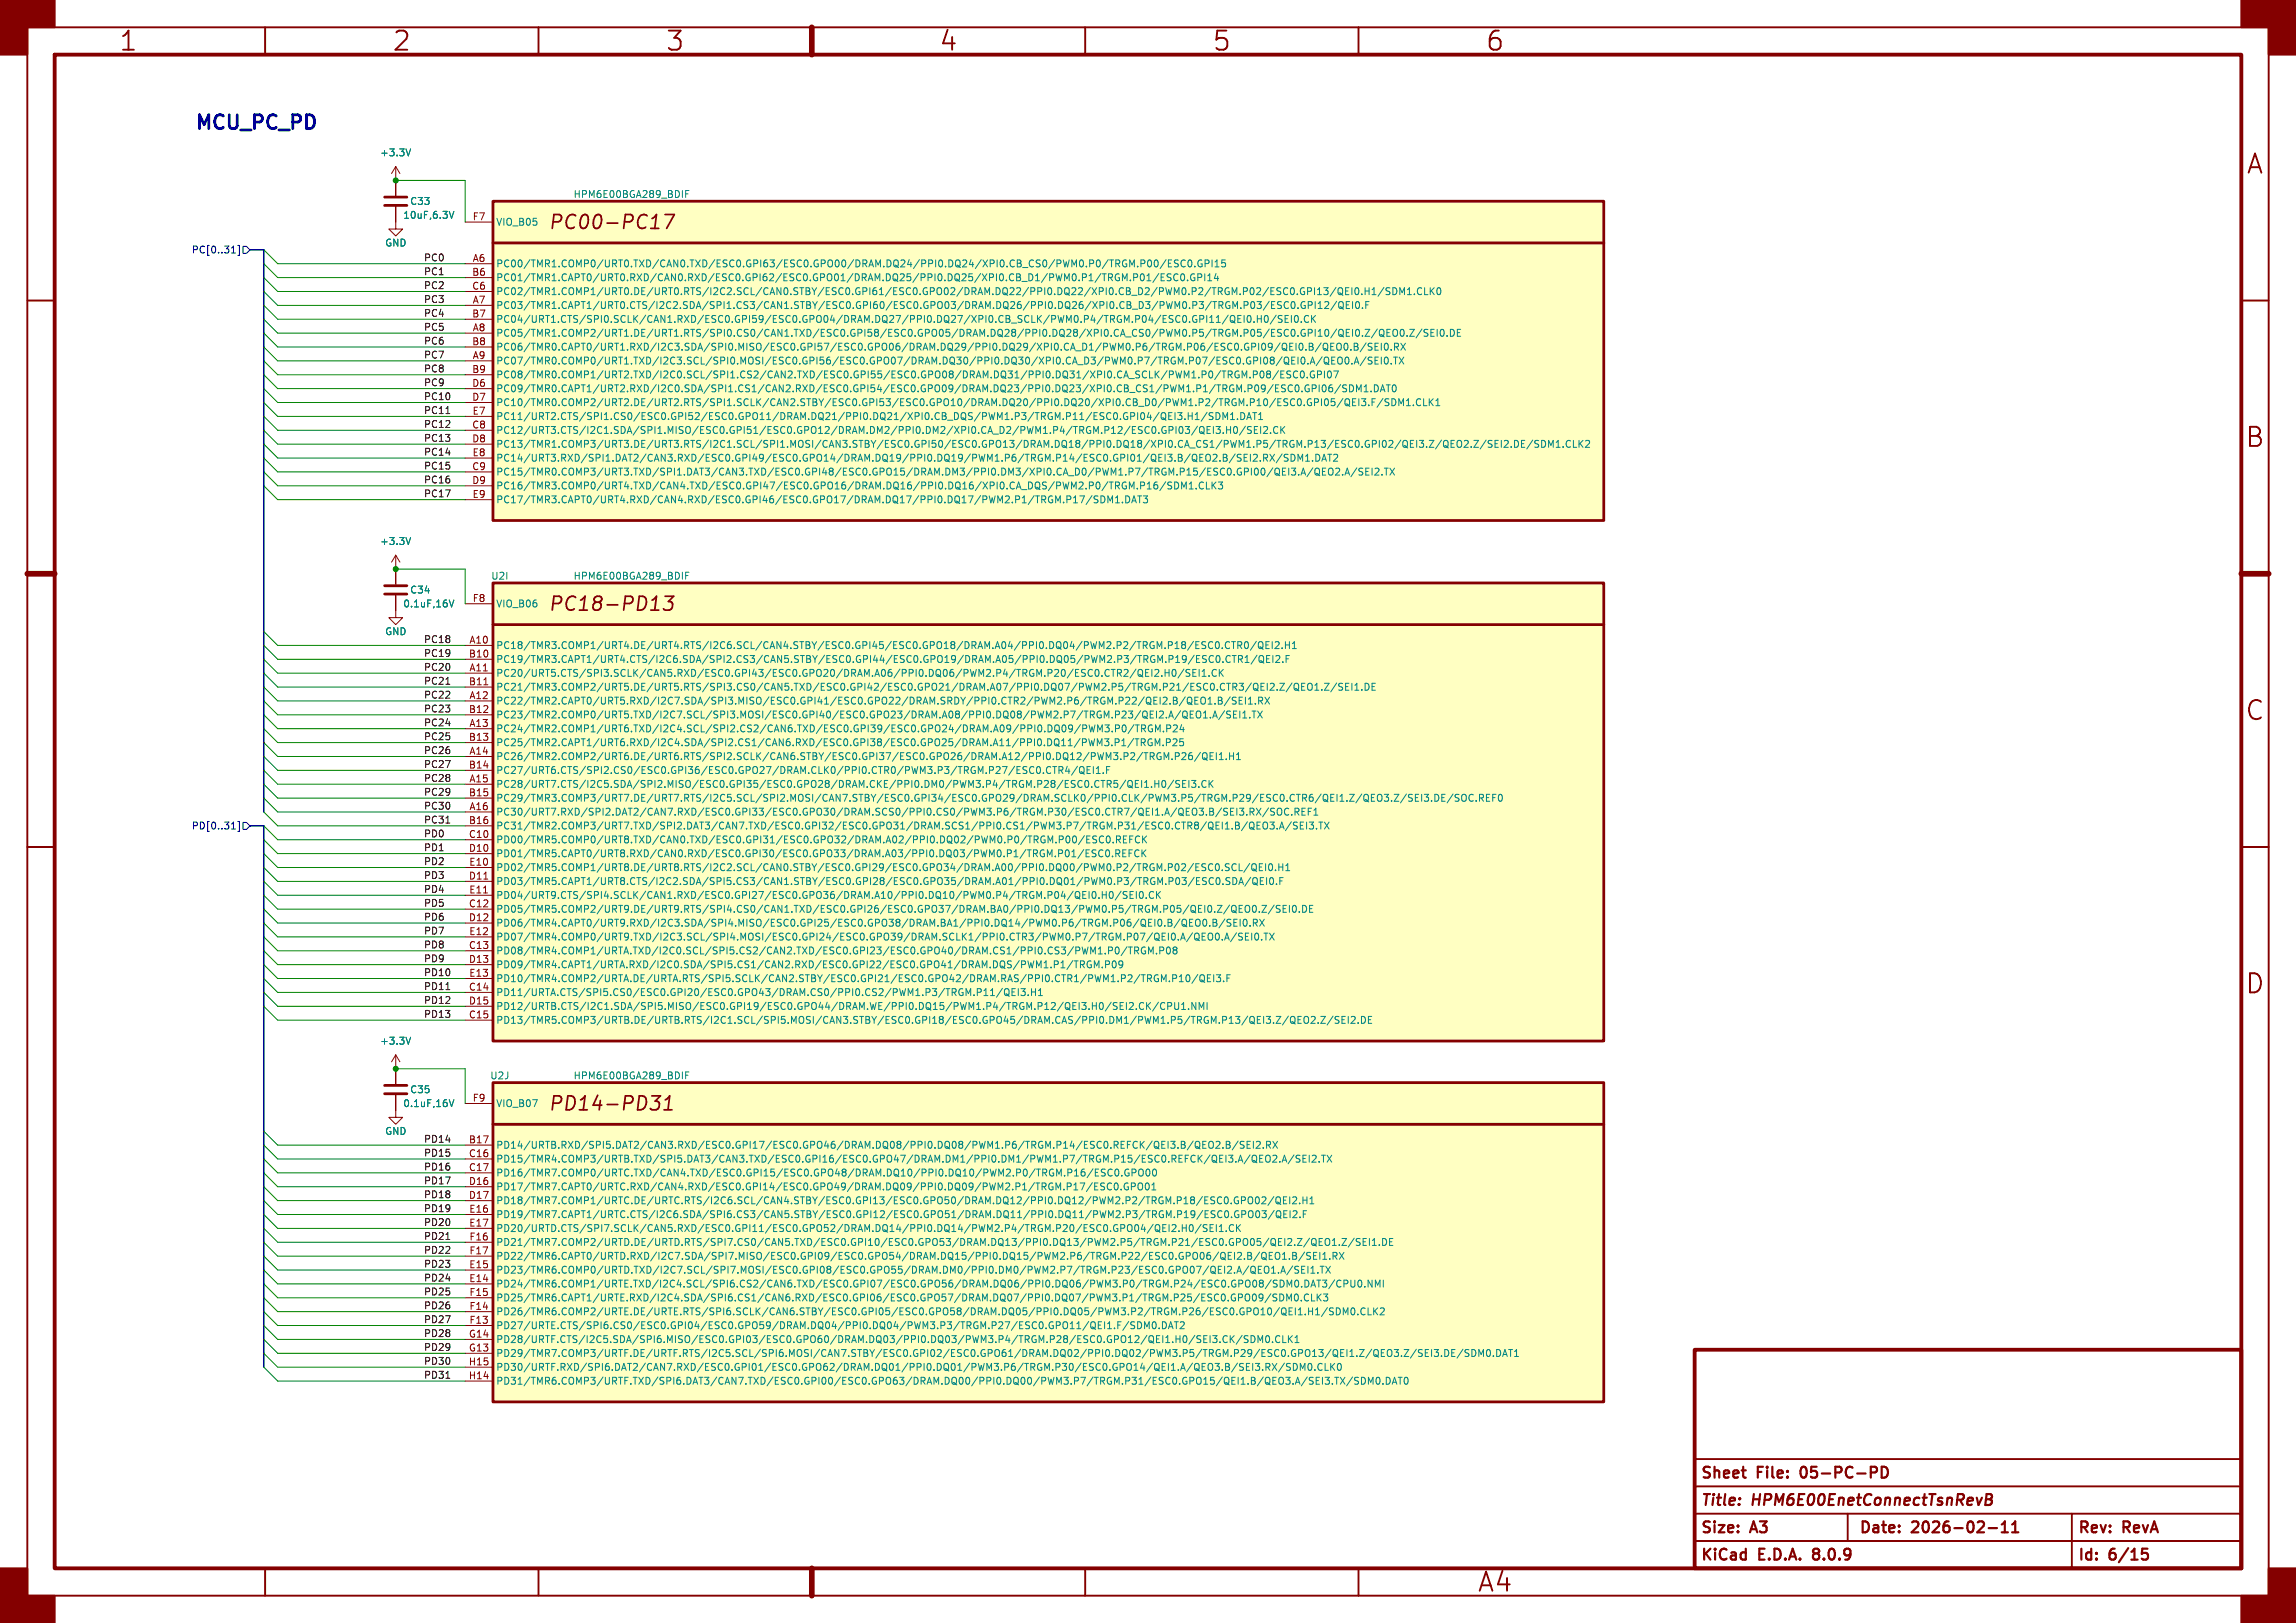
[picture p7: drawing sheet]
<svg xmlns="http://www.w3.org/2000/svg" width="420mm" height="297mm" viewBox="0 0 420 297" stroke-linecap="round" stroke-linejoin="round" font-family="sans-serif">
<defs><g id="words">
<g font-size="4.9" fill="#840000">
<text x="21.7" y="9.8">1</text>
<text x="71.7" y="9.8">2</text>
<text x="121.7" y="9.8">3</text>
<text x="171.7" y="9.8">4</text>
<text x="221.7" y="9.8">5</text>
<text x="271.7" y="9.8">6</text>
<text x="410.8" y="32.3">A</text>
<text x="410.6" y="82.3">B</text>
<text x="410.6" y="132.3">C</text>
<text x="410.6" y="182.3">D</text>
<text x="270.2" y="291.8">A4</text>
</g>
<text font-size="3.5" fill="#0000c2" x="35.6" y="23.9">MCU_PC_PD</text>
<g font-size="3.5" fill="#840000">
<text x="100.2" y="42.4">PC00-PC17</text>
<text x="100.2" y="112.2">PC18-PD13</text>
<text x="100.2" y="203.7">PD14-PD31</text>
</g>
<g font-size="2.8" fill="#840000">
<text x="311" y="271.1">Sheet</text>
<text x="321.6" y="271.1">File:</text>
<text x="330.3" y="271.1">05-PC-PD</text>
<text x="311" y="281.1">Size:</text>
<text x="311" y="276.1">Title:</text>
<text x="320.5" y="281.1">A3</text>
<text x="320.6" y="276.1">HPM6E00EnetConnectTsnRevB</text>
<text x="340" y="281.1">Date:</text>
<text x="349.9" y="281.1">2026-02-11</text>
<text x="380" y="281.1">Rev:</text>
<text x="388.5" y="281.1">RevA</text>
<text x="311" y="286.1">KiCad</text>
<text x="321.9" y="286.1">E.D.A.</text>
<text x="332.6" y="286.1">8.0.9</text>
<text x="380" y="286.1">Id:</text>
<text x="386" y="286.1">6/15</text>
</g>
<g font-size="1.8" fill="#008484">
<text x="69.4" y="28.8">+3.3V</text>
<text x="73.7" y="40.2">10uF,6.3V</text>
<text x="74.9" y="37.7">C33</text>
<text x="90.7" y="41.5">VIO_B05</text>
<text x="104.8" y="36.4">HPM6E00BGA289_BDIF</text>
<text x="70.4" y="45.3">GND</text>
<text x="90.7" y="49.1">PC00/TMR1.COMP0/URT0.TXD/CAN0.TXD/ESC0.GPI63/ESC0.GPO00/DRAM.DQ24/PPI0.DQ24/XPI0.CB_CS0/PWM0.P0/TRGM.P00/ESC0.GPI15</text>
<text x="90.7" y="51.7">PC01/TMR1.CAPT0/URT0.RXD/CAN0.RXD/ESC0.GPI62/ESC0.GPO01/DRAM.DQ25/PPI0.DQ25/XPI0.CB_D1/PWM0.P1/TRGM.P01/ESC0.GPI14</text>
<text x="90.7" y="56.7">PC03/TMR1.CAPT1/URT0.CTS/I2C2.SDA/SPI1.CS3/CAN1.STBY/ESC0.GPI60/ESC0.GPO03/DRAM.DQ26/PPI0.DQ26/XPI0.CB_D3/PWM0.P3/TRGM.P03/ESC0.GPI12/QEI0.F</text>
<text x="90.7" y="59.3">PC04/URT1.CTS/SPI0.SCLK/CAN1.RXD/ESC0.GPI59/ESC0.GPO04/DRAM.DQ27/PPI0.DQ27/XPI0.CB_SCLK/PWM0.P4/TRGM.P04/ESC0.GPI11/QEI0.H0/SEI0.CK</text>
<text x="90.7" y="54.2">PC02/TMR1.COMP1/URT0.DE/URT0.RTS/I2C2.SCL/CAN0.STBY/ESC0.GPI61/ESC0.GPO02/DRAM.DQ22/PPI0.DQ22/XPI0.CB_D2/PWM0.P2/TRGM.P02/ESC0.GPI13/QEI0.H1/SDM1.CLK0</text>
<text x="90.7" y="61.8">PC05/TMR1.COMP2/URT1.DE/URT1.RTS/SPI0.CS0/CAN1.TXD/ESC0.GPI58/ESC0.GPO05/DRAM.DQ28/PPI0.DQ28/XPI0.CA_CS0/PWM0.P5/TRGM.P05/ESC0.GPI10/QEI0.Z/QEO0.Z/SEI0.DE</text>
<text x="90.7" y="64.4">PC06/TMR0.CAPT0/URT1.RXD/I2C3.SDA/SPI0.MISO/ESC0.GPI57/ESC0.GPO06/DRAM.DQ29/PPI0.DQ29/XPI0.CA_D1/PWM0.P6/TRGM.P06/ESC0.GPI09/QEI0.B/QEO0.B/SEI0.RX</text>
<text x="90.7" y="66.9">PC07/TMR0.COMP0/URT1.TXD/I2C3.SCL/SPI0.MOSI/ESC0.GPI56/ESC0.GPO07/DRAM.DQ30/PPI0.DQ30/XPI0.CA_D3/PWM0.P7/TRGM.P07/ESC0.GPI08/QEI0.A/QEO0.A/SEI0.TX</text>
<text x="90.7" y="69.4">PC08/TMR0.COMP1/URT2.TXD/I2C0.SCL/SPI1.CS2/CAN2.TXD/ESC0.GPI55/ESC0.GPO08/DRAM.DQ31/PPI0.DQ31/XPI0.CA_SCLK/PWM1.P0/TRGM.P08/ESC0.GPI07</text>
<text x="90.7" y="72">PC09/TMR0.CAPT1/URT2.RXD/I2C0.SDA/SPI1.CS1/CAN2.RXD/ESC0.GPI54/ESC0.GPO09/DRAM.DQ23/PPI0.DQ23/XPI0.CB_CS1/PWM1.P1/TRGM.P09/ESC0.GPI06/SDM1.DAT0</text>
<text x="90.7" y="74.5">PC10/TMR0.COMP2/URT2.DE/URT2.RTS/SPI1.SCLK/CAN2.STBY/ESC0.GPI53/ESC0.GPO10/DRAM.DQ20/PPI0.DQ20/XPI0.CB_D0/PWM1.P2/TRGM.P10/ESC0.GPI05/QEI3.F/SDM1.CLK1</text>
<text x="90.7" y="77.1">PC11/URT2.CTS/SPI1.CS0/ESC0.GPI52/ESC0.GPO11/DRAM.DQ21/PPI0.DQ21/XPI0.CB_DQS/PWM1.P3/TRGM.P11/ESC0.GPI04/QEI3.H1/SDM1.DAT1</text>
<text x="90.7" y="79.6">PC12/URT3.CTS/I2C1.SDA/SPI1.MISO/ESC0.GPI51/ESC0.GPO12/DRAM.DM2/PPI0.DM2/XPI0.CA_D2/PWM1.P4/TRGM.P12/ESC0.GPI03/QEI3.H0/SEI2.CK</text>
<text x="90.7" y="82.1">PC13/TMR1.COMP3/URT3.DE/URT3.RTS/I2C1.SCL/SPI1.MOSI/CAN3.STBY/ESC0.GPI50/ESC0.GPO13/DRAM.DQ18/PPI0.DQ18/XPI0.CA_CS1/PWM1.P5/TRGM.P13/ESC0.GPI02/QEI3.Z/QEO2.Z/SEI2.DE/SDM1.CLK2</text>
<text x="90.7" y="87.2">PC15/TMR0.COMP3/URT3.TXD/SPI1.DAT3/CAN3.TXD/ESC0.GPI48/ESC0.GPO15/DRAM.DM3/PPI0.DM3/XPI0.CA_D0/PWM1.P7/TRGM.P15/ESC0.GPI00/QEI3.A/QEO2.A/SEI2.TX</text>
<text x="90.7" y="89.8">PC16/TMR3.COMP0/URT4.TXD/CAN4.TXD/ESC0.GPI47/ESC0.GPO16/DRAM.DQ16/PPI0.DQ16/XPI0.CA_DQS/PWM2.P0/TRGM.P16/SDM1.CLK3</text>
<text x="90.7" y="84.7">PC14/URT3.RXD/SPI1.DAT2/CAN3.RXD/ESC0.GPI49/ESC0.GPO14/DRAM.DQ19/PPI0.DQ19/PWM1.P6/TRGM.P14/ESC0.GPI01/QEI3.B/QEO2.B/SEI2.RX/SDM1.DAT2</text>
<text x="90.7" y="92.3">PC17/TMR3.CAPT0/URT4.RXD/CAN4.RXD/ESC0.GPI46/ESC0.GPO17/DRAM.DQ17/PPI0.DQ17/PWM2.P1/TRGM.P17/SDM1.DAT3</text>
<text x="69.4" y="99.9">+3.3V</text>
<text x="89.8" y="106.3">U2I</text>
<text x="104.8" y="106.3">HPM6E00BGA289_BDIF</text>
<text x="73.7" y="111.4">0.1uF,16V</text>
<text x="74.9" y="108.8">C34</text>
<text x="90.7" y="111.4">VIO_B06</text>
<text x="70.4" y="116.4">GND</text>
<text x="90.7" y="119">PC18/TMR3.COMP1/URT4.DE/URT4.RTS/I2C6.SCL/CAN4.STBY/ESC0.GPI45/ESC0.GPO18/DRAM.A04/PPI0.DQ04/PWM2.P2/TRGM.P18/ESC0.CTR0/QEI2.H1</text>
<text x="90.7" y="124.1">PC20/URT5.CTS/SPI3.SCLK/CAN5.RXD/ESC0.GPI43/ESC0.GPO20/DRAM.A06/PPI0.DQ06/PWM2.P4/TRGM.P20/ESC0.CTR2/QEI2.H0/SEI1.CK</text>
<text x="90.7" y="121.5">PC19/TMR3.CAPT1/URT4.CTS/I2C6.SDA/SPI2.CS3/CAN5.STBY/ESC0.GPI44/ESC0.GPO19/DRAM.A05/PPI0.DQ05/PWM2.P3/TRGM.P19/ESC0.CTR1/QEI2.F</text>
<text x="90.7" y="129.1">PC22/TMR2.CAPT0/URT5.RXD/I2C7.SDA/SPI3.MISO/ESC0.GPI41/ESC0.GPO22/DRAM.SRDY/PPI0.CTR2/PWM2.P6/TRGM.P22/QEI2.B/QEO1.B/SEI1.RX</text>
<text x="90.7" y="126.6">PC21/TMR3.COMP2/URT5.DE/URT5.RTS/SPI3.CS0/CAN5.TXD/ESC0.GPI42/ESC0.GPO21/DRAM.A07/PPI0.DQ07/PWM2.P5/TRGM.P21/ESC0.CTR3/QEI2.Z/QEO1.Z/SEI1.DE</text>
<text x="90.7" y="131.7">PC23/TMR2.COMP0/URT5.TXD/I2C7.SCL/SPI3.MOSI/ESC0.GPI40/ESC0.GPO23/DRAM.A08/PPI0.DQ08/PWM2.P7/TRGM.P23/QEI2.A/QEO1.A/SEI1.TX</text>
<text x="90.7" y="134.2">PC24/TMR2.COMP1/URT6.TXD/I2C4.SCL/SPI2.CS2/CAN6.TXD/ESC0.GPI39/ESC0.GPO24/DRAM.A09/PPI0.DQ09/PWM3.P0/TRGM.P24</text>
<text x="90.7" y="136.8">PC25/TMR2.CAPT1/URT6.RXD/I2C4.SDA/SPI2.CS1/CAN6.RXD/ESC0.GPI38/ESC0.GPO25/DRAM.A11/PPI0.DQ11/PWM3.P1/TRGM.P25</text>
<text x="90.7" y="139.3">PC26/TMR2.COMP2/URT6.DE/URT6.RTS/SPI2.SCLK/CAN6.STBY/ESC0.GPI37/ESC0.GPO26/DRAM.A12/PPI0.DQ12/PWM3.P2/TRGM.P26/QEI1.H1</text>
<text x="90.7" y="141.8">PC27/URT6.CTS/SPI2.CS0/ESC0.GPI36/ESC0.GPO27/DRAM.CLK0/PPI0.CTR0/PWM3.P3/TRGM.P27/ESC0.CTR4/QEI1.F</text>
<text x="90.7" y="144.4">PC28/URT7.CTS/I2C5.SDA/SPI2.MISO/ESC0.GPI35/ESC0.GPO28/DRAM.CKE/PPI0.DM0/PWM3.P4/TRGM.P28/ESC0.CTR5/QEI1.H0/SEI3.CK</text>
<text x="90.7" y="149.5">PC30/URT7.RXD/SPI2.DAT2/CAN7.RXD/ESC0.GPI33/ESC0.GPO30/DRAM.SCS0/PPI0.CS0/PWM3.P6/TRGM.P30/ESC0.CTR7/QEI1.A/QEO3.B/SEI3.RX/SOC.REF1</text>
<text x="90.7" y="146.9">PC29/TMR3.COMP3/URT7.DE/URT7.RTS/I2C5.SCL/SPI2.MOSI/CAN7.STBY/ESC0.GPI34/ESC0.GPO29/DRAM.SCLK0/PPI0.CLK/PWM3.P5/TRGM.P29/ESC0.CTR6/QEI1.Z/QEO3.Z/SEI3.DE/SOC.REF0</text>
<text x="90.7" y="152">PC31/TMR2.COMP3/URT7.TXD/SPI2.DAT3/CAN7.TXD/ESC0.GPI32/ESC0.GPO31/DRAM.SCS1/PPI0.CS1/PWM3.P7/TRGM.P31/ESC0.CTR8/QEI1.B/QEO3.A/SEI3.TX</text>
<text x="90.7" y="154.5">PD00/TMR5.COMP0/URT8.TXD/CAN0.TXD/ESC0.GPI31/ESC0.GPO32/DRAM.A02/PPI0.DQ02/PWM0.P0/TRGM.P00/ESC0.REFCK</text>
<text x="90.7" y="157.1">PD01/TMR5.CAPT0/URT8.RXD/CAN0.RXD/ESC0.GPI30/ESC0.GPO33/DRAM.A03/PPI0.DQ03/PWM0.P1/TRGM.P01/ESC0.REFCK</text>
<text x="90.7" y="159.6">PD02/TMR5.COMP1/URT8.DE/URT8.RTS/I2C2.SCL/CAN0.STBY/ESC0.GPI29/ESC0.GPO34/DRAM.A00/PPI0.DQ00/PWM0.P2/TRGM.P02/ESC0.SCL/QEI0.H1</text>
<text x="90.7" y="167.2">PD05/TMR5.COMP2/URT9.DE/URT9.RTS/SPI4.CS0/CAN1.TXD/ESC0.GPI26/ESC0.GPO37/DRAM.BA0/PPI0.DQ13/PWM0.P5/TRGM.P05/QEI0.Z/QEO0.Z/SEI0.DE</text>
<text x="90.7" y="162.2">PD03/TMR5.CAPT1/URT8.CTS/I2C2.SDA/SPI5.CS3/CAN1.STBY/ESC0.GPI28/ESC0.GPO35/DRAM.A01/PPI0.DQ01/PWM0.P3/TRGM.P03/ESC0.SDA/QEI0.F</text>
<text x="90.7" y="164.7">PD04/URT9.CTS/SPI4.SCLK/CAN1.RXD/ESC0.GPI27/ESC0.GPO36/DRAM.A10/PPI0.DQ10/PWM0.P4/TRGM.P04/QEI0.H0/SEI0.CK</text>
<text x="90.7" y="169.8">PD06/TMR4.CAPT0/URT9.RXD/I2C3.SDA/SPI4.MISO/ESC0.GPI25/ESC0.GPO38/DRAM.BA1/PPI0.DQ14/PWM0.P6/TRGM.P06/QEI0.B/QEO0.B/SEI0.RX</text>
<text x="90.7" y="172.3">PD07/TMR4.COMP0/URT9.TXD/I2C3.SCL/SPI4.MOSI/ESC0.GPI24/ESC0.GPO39/DRAM.SCLK1/PPI0.CTR3/PWM0.P7/TRGM.P07/QEI0.A/QEO0.A/SEI0.TX</text>
<text x="90.7" y="174.9">PD08/TMR4.COMP1/URTA.TXD/I2C0.SCL/SPI5.CS2/CAN2.TXD/ESC0.GPI23/ESC0.GPO40/DRAM.CS1/PPI0.CS3/PWM1.P0/TRGM.P08</text>
<text x="90.7" y="177.4">PD09/TMR4.CAPT1/URTA.RXD/I2C0.SDA/SPI5.CS1/CAN2.RXD/ESC0.GPI22/ESC0.GPO41/DRAM.DQS/PWM1.P1/TRGM.P09</text>
<text x="90.7" y="179.9">PD10/TMR4.COMP2/URTA.DE/URTA.RTS/SPI5.SCLK/CAN2.STBY/ESC0.GPI21/ESC0.GPO42/DRAM.RAS/PPI0.CTR1/PWM1.P2/TRGM.P10/QEI3.F</text>
<text x="90.7" y="182.5">PD11/URTA.CTS/SPI5.CS0/ESC0.GPI20/ESC0.GPO43/DRAM.CS0/PPI0.CS2/PWM1.P3/TRGM.P11/QEI3.H1</text>
<text x="90.7" y="185">PD12/URTB.CTS/I2C1.SDA/SPI5.MISO/ESC0.GPI19/ESC0.GPO44/DRAM.WE/PPI0.DQ15/PWM1.P4/TRGM.P12/QEI3.H0/SEI2.CK/CPU1.NMI</text>
<text x="69.4" y="191.4">+3.3V</text>
<text x="90.7" y="187.6">PD13/TMR5.COMP3/URTB.DE/URTB.RTS/I2C1.SCL/SPI5.MOSI/CAN3.STBY/ESC0.GPI18/ESC0.GPO45/DRAM.CAS/PPI0.DM1/PWM1.P5/TRGM.P13/QEI3.Z/QEO2.Z/SEI2.DE</text>
<text x="89.6" y="197.7">U2J</text>
<text x="104.8" y="197.7">HPM6E00BGA289_BDIF</text>
<text x="73.7" y="202.8">0.1uF,16V</text>
<text x="74.9" y="200.3">C35</text>
<text x="90.7" y="202.8">VIO_B07</text>
<text x="70.4" y="207.9">GND</text>
<text x="90.7" y="210.4">PD14/URTB.RXD/SPI5.DAT2/CAN3.RXD/ESC0.GPI17/ESC0.GPO46/DRAM.DQ08/PPI0.DQ08/PWM1.P6/TRGM.P14/ESC0.REFCK/QEI3.B/QEO2.B/SEI2.RX</text>
<text x="90.7" y="213">PD15/TMR4.COMP3/URTB.TXD/SPI5.DAT3/CAN3.TXD/ESC0.GPI16/ESC0.GPO47/DRAM.DM1/PPI0.DM1/PWM1.P7/TRGM.P15/ESC0.REFCK/QEI3.A/QEO2.A/SEI2.TX</text>
<text x="90.7" y="215.5">PD16/TMR7.COMP0/URTC.TXD/CAN4.TXD/ESC0.GPI15/ESC0.GPO48/DRAM.DQ10/PPI0.DQ10/PWM2.P0/TRGM.P16/ESC0.GPO00</text>
<text x="90.7" y="218">PD17/TMR7.CAPT0/URTC.RXD/CAN4.RXD/ESC0.GPI14/ESC0.GPO49/DRAM.DQ09/PPI0.DQ09/PWM2.P1/TRGM.P17/ESC0.GPO01</text>
<text x="90.7" y="220.6">PD18/TMR7.COMP1/URTC.DE/URTC.RTS/I2C6.SCL/CAN4.STBY/ESC0.GPI13/ESC0.GPO50/DRAM.DQ12/PPI0.DQ12/PWM2.P2/TRGM.P18/ESC0.GPO02/QEI2.H1</text>
<text x="90.7" y="223.1">PD19/TMR7.CAPT1/URTC.CTS/I2C6.SDA/SPI6.CS3/CAN5.STBY/ESC0.GPI12/ESC0.GPO51/DRAM.DQ11/PPI0.DQ11/PWM2.P3/TRGM.P19/ESC0.GPO03/QEI2.F</text>
<text x="90.7" y="225.7">PD20/URTD.CTS/SPI7.SCLK/CAN5.RXD/ESC0.GPI11/ESC0.GPO52/DRAM.DQ14/PPI0.DQ14/PWM2.P4/TRGM.P20/ESC0.GPO04/QEI2.H0/SEI1.CK</text>
<text x="90.7" y="233.3">PD23/TMR6.COMP0/URTD.TXD/I2C7.SCL/SPI7.MOSI/ESC0.GPI08/ESC0.GPO55/DRAM.DM0/PPI0.DM0/PWM2.P7/TRGM.P23/ESC0.GPO07/QEI2.A/QEO1.A/SEI1.TX</text>
<text x="90.7" y="228.2">PD21/TMR7.COMP2/URTD.DE/URTD.RTS/SPI7.CS0/CAN5.TXD/ESC0.GPI10/ESC0.GPO53/DRAM.DQ13/PPI0.DQ13/PWM2.P5/TRGM.P21/ESC0.GPO05/QEI2.Z/QEO1.Z/SEI1.DE</text>
<text x="90.7" y="230.7">PD22/TMR6.CAPT0/URTD.RXD/I2C7.SDA/SPI7.MISO/ESC0.GPI09/ESC0.GPO54/DRAM.DQ15/PPI0.DQ15/PWM2.P6/TRGM.P22/ESC0.GPO06/QEI2.B/QEO1.B/SEI1.RX</text>
<text x="90.7" y="235.8">PD24/TMR6.COMP1/URTE.TXD/I2C4.SCL/SPI6.CS2/CAN6.TXD/ESC0.GPI07/ESC0.GPO56/DRAM.DQ06/PPI0.DQ06/PWM3.P0/TRGM.P24/ESC0.GPO08/SDM0.DAT3/CPU0.NMI</text>
<text x="90.7" y="238.4">PD25/TMR6.CAPT1/URTE.RXD/I2C4.SDA/SPI6.CS1/CAN6.RXD/ESC0.GPI06/ESC0.GPO57/DRAM.DQ07/PPI0.DQ07/PWM3.P1/TRGM.P25/ESC0.GPO09/SDM0.CLK3</text>
<text x="90.7" y="243.4">PD27/URTE.CTS/SPI6.CS0/ESC0.GPI04/ESC0.GPO59/DRAM.DQ04/PPI0.DQ04/PWM3.P3/TRGM.P27/ESC0.GPO11/QEI1.F/SDM0.DAT2</text>
<text x="90.7" y="240.9">PD26/TMR6.COMP2/URTE.DE/URTE.RTS/SPI6.SCLK/CAN6.STBY/ESC0.GPI05/ESC0.GPO58/DRAM.DQ05/PPI0.DQ05/PWM3.P2/TRGM.P26/ESC0.GPO10/QEI1.H1/SDM0.CLK2</text>
<text x="90.7" y="246">PD28/URTF.CTS/I2C5.SDA/SPI6.MISO/ESC0.GPI03/ESC0.GPO60/DRAM.DQ03/PPI0.DQ03/PWM3.P4/TRGM.P28/ESC0.GPO12/QEI1.H0/SEI3.CK/SDM0.CLK1</text>
<text x="90.7" y="248.5">PD29/TMR7.COMP3/URTF.DE/URTF.RTS/I2C5.SCL/SPI6.MOSI/CAN7.STBY/ESC0.GPI02/ESC0.GPO61/DRAM.DQ02/PPI0.DQ02/PWM3.P5/TRGM.P29/ESC0.GPO13/QEI1.Z/QEO3.Z/SEI3.DE/SDM0.DAT1</text>
<text x="90.7" y="251.1">PD30/URTF.RXD/SPI6.DAT2/CAN7.RXD/ESC0.GPI01/ESC0.GPO62/DRAM.DQ01/PPI0.DQ01/PWM3.P6/TRGM.P30/ESC0.GPO14/QEI1.A/QEO3.B/SEI3.RX/SDM0.CLK0</text>
<text x="90.7" y="253.6">PD31/TMR6.COMP3/URTF.TXD/SPI6.DAT3/CAN7.TXD/ESC0.GPI00/ESC0.GPO63/DRAM.DQ00/PPI0.DQ00/PWM3.P7/TRGM.P31/ESC0.GPO15/QEI1.B/QEO3.A/SEI3.TX/SDM0.DAT0</text>
</g>
<g font-size="1.8" fill="#840000">
<text x="86.4" y="40.4">F7</text>
<text x="86.3" y="50.5">B6</text>
<text x="86.3" y="53.1">C6</text>
<text x="86.4" y="48">A6</text>
<text x="86.3" y="58.2">B7</text>
<text x="86.4" y="55.6">A7</text>
<text x="86.3" y="63.2">B8</text>
<text x="86.4" y="60.7">A8</text>
<text x="86.4" y="65.8">A9</text>
<text x="86.3" y="68.3">B9</text>
<text x="86.3" y="70.9">D6</text>
<text x="86.3" y="73.4">D7</text>
<text x="86.3" y="75.9">E7</text>
<text x="86.3" y="78.5">C8</text>
<text x="86.3" y="81">D8</text>
<text x="86.3" y="83.6">E8</text>
<text x="86.3" y="86.1">C9</text>
<text x="86.3" y="88.6">D9</text>
<text x="86.3" y="91.2">E9</text>
<text x="86.4" y="110.2">F8</text>
<text x="85.8" y="117.9">A10</text>
<text x="85.7" y="120.4">B10</text>
<text x="85.7" y="125.5">B11</text>
<text x="85.8" y="122.9">A11</text>
<text x="85.7" y="130.6">B12</text>
<text x="85.8" y="128">A12</text>
<text x="85.7" y="135.6">B13</text>
<text x="85.8" y="133.1">A13</text>
<text x="85.7" y="140.7">B14</text>
<text x="85.8" y="138.2">A14</text>
<text x="85.8" y="143.3">A15</text>
<text x="85.7" y="145.8">B15</text>
<text x="85.8" y="148.3">A16</text>
<text x="85.7" y="150.9">B16</text>
<text x="85.7" y="153.4">C10</text>
<text x="85.7" y="156">D10</text>
<text x="85.7" y="161">D11</text>
<text x="85.7" y="158.5">E10</text>
<text x="85.7" y="166.1">C12</text>
<text x="85.7" y="163.6">E11</text>
<text x="85.7" y="173.7">C13</text>
<text x="85.7" y="168.7">D12</text>
<text x="85.7" y="171.2">E12</text>
<text x="85.7" y="176.3">D13</text>
<text x="85.7" y="178.8">E13</text>
<text x="85.7" y="181.4">C14</text>
<text x="85.7" y="183.9">D15</text>
<text x="85.7" y="186.4">C15</text>
<text x="86.4" y="201.7">F9</text>
<text x="85.7" y="209.3">B17</text>
<text x="85.7" y="211.8">C16</text>
<text x="85.7" y="214.4">C17</text>
<text x="85.7" y="216.9">D16</text>
<text x="85.7" y="219.5">D17</text>
<text x="85.7" y="222">E16</text>
<text x="85.7" y="224.5">E17</text>
<text x="85.8" y="227.1">F16</text>
<text x="85.7" y="232.2">E15</text>
<text x="85.8" y="229.6">F17</text>
<text x="85.7" y="234.7">E14</text>
<text x="85.8" y="239.8">F14</text>
<text x="85.8" y="237.2">F15</text>
<text x="85.7" y="244.9">G14</text>
<text x="85.8" y="242.3">F13</text>
<text x="85.7" y="249.9">H15</text>
<text x="85.7" y="247.4">G13</text>
<text x="85.7" y="252.5">H14</text>
</g>
<g font-size="1.8" fill="#000084">
<text x="35" y="46.6">PC[0..31]</text>
<text x="35" y="152">PD[0..31]</text>
</g>
<g font-size="1.8">
<text x="77.5" y="47.9">PC0</text>
<text x="77.5" y="53">PC2</text>
<text x="77.5" y="50.5">PC1</text>
<text x="77.5" y="58.1">PC4</text>
<text x="77.5" y="55.5">PC3</text>
<text x="77.5" y="63.2">PC6</text>
<text x="77.5" y="65.7">PC7</text>
<text x="77.5" y="60.6">PC5</text>
<text x="77.5" y="68.2">PC8</text>
<text x="77.5" y="70.8">PC9</text>
<text x="77.5" y="73.3">PC10</text>
<text x="77.5" y="75.9">PC11</text>
<text x="77.5" y="78.4">PC12</text>
<text x="77.5" y="83.5">PC14</text>
<text x="77.5" y="80.9">PC13</text>
<text x="77.5" y="86">PC15</text>
<text x="77.5" y="88.6">PC16</text>
<text x="77.5" y="91.1">PC17</text>
<text x="77.5" y="117.8">PC18</text>
<text x="77.5" y="120.3">PC19</text>
<text x="77.5" y="125.4">PC21</text>
<text x="77.5" y="122.8">PC20</text>
<text x="77.5" y="127.9">PC22</text>
<text x="77.5" y="130.5">PC23</text>
<text x="77.5" y="133">PC24</text>
<text x="77.5" y="135.5">PC25</text>
<text x="77.5" y="140.6">PC27</text>
<text x="77.5" y="143.2">PC28</text>
<text x="77.5" y="138.1">PC26</text>
<text x="77.5" y="145.7">PC29</text>
<text x="77.5" y="148.2">PC30</text>
<text x="77.5" y="155.9">PD1</text>
<text x="77.5" y="153.3">PD0</text>
<text x="77.5" y="150.8">PC31</text>
<text x="77.5" y="160.9">PD3</text>
<text x="77.5" y="158.4">PD2</text>
<text x="77.5" y="163.5">PD4</text>
<text x="77.5" y="166">PD5</text>
<text x="77.5" y="171.1">PD7</text>
<text x="77.5" y="168.6">PD6</text>
<text x="77.5" y="173.6">PD8</text>
<text x="77.5" y="178.7">PD10</text>
<text x="77.5" y="176.2">PD9</text>
<text x="77.5" y="183.8">PD12</text>
<text x="77.5" y="181.3">PD11</text>
<text x="77.5" y="186.3">PD13</text>
<text x="77.5" y="209.2">PD14</text>
<text x="77.5" y="211.7">PD15</text>
<text x="77.5" y="214.3">PD16</text>
<text x="77.5" y="221.9">PD19</text>
<text x="77.5" y="219.4">PD18</text>
<text x="77.5" y="216.8">PD17</text>
<text x="77.5" y="227">PD21</text>
<text x="77.5" y="224.4">PD20</text>
<text x="77.5" y="232.1">PD23</text>
<text x="77.5" y="229.5">PD22</text>
<text x="77.5" y="237.1">PD25</text>
<text x="77.5" y="234.6">PD24</text>
<text x="77.5" y="239.7">PD26</text>
<text x="77.5" y="244.8">PD28</text>
<text x="77.5" y="242.2">PD27</text>
<text x="77.5" y="247.3">PD29</text>
<text x="77.5" y="249.8">PD30</text>
<text x="77.5" y="252.4">PD31</text>
</g>
</g></defs>
<g fill="none" stroke="#840000" stroke-width=".35">
<path d="M5 5h410v287h-410zM48.5 5v5M98.5 5v5M148.5 5v5M198.5 5v5M248.5 5v5M5 55h5M410 55h5M5 105h5M410 105h5M5 155h5M410 155h5"/>
<path d="M310 277h100M310 272h100M310 267h100M338 277v5M379 277v10M48.5 287v5M98.5 287v5M148.5 287v5M198.5 287v5M248.5 287v5M310 282h100"/>
</g>
<path d="M10 10h400v277h-400zM310 247h100v40h-100z" fill="none" stroke="#840000" stroke-width=".7"/>
<path d="M148.5 5v5M5 105h5M410 105h5M148.5 287v5" fill="none" stroke="#840000" stroke-width="1.1"/>
<g fill="#840000" stroke="#840000" stroke-width=".35">
<path d="M0 0h10v5h-5v5h-5z"/>
<path d="M0 287h5v5h5v5h-10z"/>
<path d="M410 0h10v10h-5v-5h-5z"/>
<path d="M415 287h5v10h-10v-5h5z"/>
</g>
<g fill="none" stroke="#840000" stroke-width=".4">
<path d="M329.4 268.8l-.1 .4 .1 .8M344.2 268.4a1.05 1.05 0 0 1 1.1 .7 1.05 1.05 0 0 1-.3 1.2l-.8 .1zM363.3 274.4h.6M363.4 273.4h.7a.49 .49 0 0 1 .3 .5 .49 .49 0 0 1-.5 .5M363.8 279.6h1.5M363.9 274.4l.3 .1a.58 .58 0 0 1-.3 .9h-.8M366.2 279l.5-.6v2M368.1 279l.5-.6v2M331.7 283.6l-.1 .2 .1 .3M331.7 284.5l-.1 .1 .1 .6M366.2 280.4h1.1M368.1 280.4h1.1"/>
<path d="M391.9 283.4h.9M392.1 284.2h.4l.4 .3v.5l-.2 .3-.6 .1"/>
</g>
<path d="M72.4 37.8v4.1h1.3l-1.3 1.3-1.3-1.3h1.3M72.4 30.5v5.3M72.4 30.5l-.8 1.3M72.4 30.5l.8 1.3M72.4 193v5.4M72.4 193l-.8 1.3M72.4 193l.8 1.3M72.4 200.4v4.1h1.3l-1.3 1.2-1.3-1.2h1.3" fill="none" stroke="#840000" stroke-width=".18"/>
<path d="M70.4 37.6h4M70.4 36.1h4M70.4 198.6h4M70.4 200.2h4" fill="none" stroke="#840000" stroke-width=".51"/>
<path d="M75.1 27.2l-.4 1.3M82.2 38.7l.4 1.2 .4-1.2M75.1 189.8l-.4 1.3M82.2 201.2l.4 1.3 .4-1.3" fill="none" stroke="#008484" stroke-width=".18"/>
<path d="M90.2 106.7h203.2v83.8h-203.2z" fill="#ffffc2"/>
<path d="M70.4 108.7h4M70.4 107.2h4M90.2 106.7h203.2v83.8h-203.2zM90.2 114.3h203.2" fill="none" stroke="#840000" stroke-width=".51"/>
<path d="M121.7 109.1h1.5l-.9 1h.3l.4 .2v.3l-.2 .8-.4 .2h-.7l-.3-.2" fill="none" stroke="#840000" stroke-width=".32"/>
<g fill="none" stroke="#840000" stroke-width=".18">
<path d="M72.4 109v4h1.3l-1.3 1.3-1.3-1.3h1.3M72.4 101.6v5.3M72.4 101.6l-.8 1.3M72.4 101.6l.8 1.3M85.1 118.1h5.1M85.1 110.5h5.1M85.1 123.2h5.1M85.1 128.3h5.1M85.1 133.4h5.1M85.1 138.4h5.1M85.1 120.7h5.1M85.1 125.7h5.1"/>
<path d="M85.1 130.8h5.1M85.1 135.9h5.1M88.5 125.3h.7M85.1 143.5h5.1M85.1 148.6h5.1M85.1 141h5.1M85.1 146.1h5.1M85.1 151.1h5.1M85.1 153.7h5.1M85.1 156.2h5.1M85.1 158.8h5.1M85.1 166.4h5.1"/>
<path d="M85.1 174h5.1M85.1 161.3h5.1M85.1 168.9h5.1M85.1 176.5h5.1M85.1 163.8h5.1M85.1 171.5h5.1M85.1 179.1h5.1M88.4 163.4h.8M88.5 160.9h.7M85.1 181.6h5.1M85.1 186.7h5.1M85.1 184.2h5.1"/>
</g>
<g fill="none" stroke="#008484" stroke-width=".18">
<path d="M75.1 98.4l-.4 1.2M82.2 109.8l.4 1.3 .4-1.3M125.4 105.3h.5M126 104.7h-.6v1.3M218.4 119.9l-1 1.6M218.7 118.7h.7M218.7 117.4h.7M219.5 120h-.6v1.2h.6M220.6 117.5l-.5-.1-.2 .1v.4l.5 .2 .2 .3-.3 .3-.5-.1M221.8 117.5a.6 .6 0 0 0-.8 .5 .6 .6 0 0 0 .6 .7l.2-.1M222.4 117.5l.2-.1a.68 .68 0 0 1 .5 .7 .68 .68 0 0 1-.5 .6l-.3-.5zM223.6 118.6v.1"/>
<path d="M224.9 117.5a.6 .6 0 0 0-.8 .5 .6 .6 0 0 0 .6 .7l.2-.1M225.3 117.4h.7M225.4 120h.7M225.6 117.4v1.3M225.8 120v1.2M226.4 118.1l.6-.1 .2-.2-.1-.3-.7-.1v1.3M226.7 118.1l.5 .6M227.8 117.5l.1-.1a.68 .68 0 0 1 .5 .7 .68 .68 0 0 1-.5 .6l-.3-.5zM229.8 117.4l-1.1 1.6M229.9 119.9l-1.1 1.6M230.2 117.6l.3-.2a.43 .43 0 0 1 .5 .4v.5a.42 .42 0 0 1-.4 .4 .42 .42 0 0 1-.4-.4zM230.4 118.4l.7 .4"/>
<path d="M231.6 118h.4M232.2 117.4h-.6v1.3h.6M232.3 120h-.6v1.2h.6M232.7 117.4v1.3M232.8 120v1.2M233.3 117.5l.4-.1 .3 .4-.8 .9h.8M234.5 118.6v.1M235.1 118h.8M235.1 117.4v1.3M235.9 117.4v1.3M235.9 120h-.6v1.2M236.4 118.7h.7"/>
<path d="M236.4 117.8l.4-.4v1.3M201.1 136.1l.5-.9v1.3M201.2 133.6l.4-.9v1.2M202.1 135.2h.7l-.4 .5 .4 .1v.5l-.2 .2-.5-.2M202.1 132.7h.8l-.4 .4 .3 .2v.5l-.1 .1-.6-.1M203.4 136.3v.2M203.4 133.8v.1M204 135.9l.6-.1 .1-.2v-.3l-.7-.1v1.3M204.1 133.3h.6l.1-.2-.1-.3-.6-.1v1.2M205.2 136.5h.7M205.2 135.6l.4-.4v1.3M205.4 132.8l.2-.1a.68 .68 0 0 1 .4 .6 .68 .68 0 0 1-.4 .6l-.3-.5z"/>
<path d="M207.4 135.1l-1.1 1.7M207.4 132.6l-1.1 1.6M207.6 135.2h.7M207.7 132.7h.7M207.8 122.4l-1.1 1.7M208 135.2v1.3M208 132.7v1.2M208.2 122.7l.3-.2a.43 .43 0 0 1 .5 .4v.4a.42 .42 0 0 1-.4 .5 .42 .42 0 0 1-.4-.5zM208.4 123.5l.7 .4M208.8 135.9l.6-.1 .1-.2-.1-.3-.6-.1v1.3M208.8 133.3h.6l.2-.2-.1-.3-.7-.1v1.2M209.1 135.9l.4 .6"/>
<path d="M209.1 133.3l.5 .6M209.6 123.1h.4M210.2 122.5h-.6v1.3h.6M210.4 138.4l.6-.1 .1-.1v-.3l-.7-.2v1.3M210.7 122.5v1.3M210.7 138.4l.4 .6M210.7 135.3a.59 .59 0 0 0-.7 .5 .59 .59 0 0 0 .7 .6l.1-.5h-.3M210.8 132.7a.59 .59 0 0 0-.8 .6 .59 .59 0 0 0 .8 .6v-.5h-.2M211.2 122.6l.5-.1 .3 .4-.8 .9h.8M211.3 136.5v-1.3l.4 .9 .5-.9v1.3M211.4 133.9v-1.2l.4 .9 .4-.9v1.2M212.3 137.8a.59 .59 0 0 0-.7 .6 .59 .59 0 0 0 .7 .5l.1-.4h-.2"/>
<path d="M212.5 123.6v.2M212.8 136.3v.2M212.8 133.8v.1M212.9 139v-1.3l.5 .9 .4-.9v1.3M213.1 123.1h.7M213.1 122.5v1.3M213.4 135.9l.6-.1 .1-.2-.1-.3-.6-.1v1.3M213.4 133.3h.6l.1-.2v-.3l-.7-.1v1.2M213.8 131.4l.4-1.3 .4 1.3M213.8 122.5v1.3M213.9 131h.6M214.4 138.9v.1"/>
<path d="M214.5 122.6l.2-.1a.68 .68 0 0 1 .4 .6 .68 .68 0 0 1-.4 .7l-.3-.5zM214.6 135.3l.5-.1 .2 .4-.8 .9h.8M214.6 132.8l.5-.1 .3 .3-.8 .9h.8M215 138.4l.6-.1 .1-.1v-.3l-.7-.2v1.3M215.1 128.2l.3 .2-.1 .3-.2 .1M215.2 127.6l.1 .2-.1 .3M216 130.1l-1.1 1.6M216.1 132.6l-.3 .9h.8M216.2 137.9l.5-.2 .2 .4-.8 .9h.8M216.4 133.1v.8M216.4 135.2h-.6v.6l.2-.1h.4l.1 .2-.1 .4-.1 .2-.5-.2M216.5 130.2l.1-.1a.43 .43 0 0 1 .6 .4v.5a.42 .42 0 0 1-.4 .4 .42 .42 0 0 1-.5-.4v-.5z"/>
<path d="M216.6 122.4l-1.1 1.7M216.6 131.1l.6 .4M216.8 127.5l-1.1 1.7M217.2 127.8l.3-.2a.43 .43 0 0 1 .5 .4v.4a.42 .42 0 0 1-.4 .5 .42 .42 0 0 1-.4-.5zM217.4 128.5l.7 .5M217.7 122.6l-.5-.1-.2 .1v.4l.5 .2 .2 .3-.3 .3-.5-.1M217.7 130.7h.4M218 137.7l-.3 .1a.86 .86 0 0 0 0 1.2l.4-.1v-.4l-.2-.3-.4 .1-.1 .2M218.2 123.1h.4M218.3 130.1h-.6v1.3h.6M218.6 128.2h.4M218.8 122.5h-.6v1.3h.6"/>
<path d="M218.9 130.3l.2-.2a.43 .43 0 0 1 .6 .4v.5a.42 .42 0 0 1-.5 .4 .42 .42 0 0 1-.4-.4zM218.9 120.6h.4M219.2 127.6h-.6v1.2h.6M219.4 122.5v1.3M219.6 137.7l-1.1 1.6M219.7 127.8l.3-.2a.43 .43 0 0 1 .5 .4v.4a.42 .42 0 0 1-.4 .5 .42 .42 0 0 1-.4-.5zM219.9 123.8h.7M219.9 122.9l.4-.4v1.3M220 137.9l.3-.2a.43 .43 0 0 1 .5 .5v.4a.42 .42 0 0 1-.4 .4 .42 .42 0 0 1-.4-.4zM220.1 130.5l.4-.4v1.3M220.1 131.4h.8M220.2 138.7l.7 .4"/>
<path d="M220.7 120h-.5l-.2 .1v.3l.6 .3 .1 .3-.3 .2h-.4M221 128.8h.7M221 127.9l.3-.3v1.2M221.2 123.6v.2M221.3 138.3h.5M221.4 131.3v.1M221.8 131.4l.5-1.3 .4 1.3M222 120.1a.6 .6 0 0 0-.9 .4 .6 .6 0 0 0 .6 .7l.3-.1M222 137.7h-.7v1.3h.7M222 131h.6M222.3 128.7v.1M222.5 122.6a.6 .6 0 0 0-.8 .4 .6 .6 0 0 0 .6 .8l.2-.2"/>
<path d="M222.5 137.7v1.3M222.6 120.1l.1-.1a.68 .68 0 0 1 .5 .6 .68 .68 0 0 1-.5 .6l-.3-.5zM222.9 127.6h.4l.2 .2-.2 .4 .2 .1 .1 .3-.3 .2h-.4zM222.9 128.2h.4M223 122.5v1.3M223 139h.8M223 138.1l.4-.4v1.3M223.2 123l.6 .8M223.7 121.1v.1M223.8 122.5l-.8 .7M224 130.1l-1.1 1.6M224.3 138.9v.1"/>
<path d="M224.9 138.3h.7M224.9 137.7v1.3M225 120.1a.6 .6 0 0 0-.8 .4 .6 .6 0 0 0 .6 .7l.2-.1M225 127.5l-1.1 1.7M225.1 130.2l-.5-.1-.2 .1v.4l.6 .2 .1 .3-.2 .3-.5-.1M225.6 137.7v1.3M225.6 130.7h.5M226.1 127.6h-.5l-.1 .1v.4l.5 .2 .1 .3-.2 .2h-.5M226.2 139h.7M226.2 138.1l.3-.4v1.3M226.2 130.1h-.6v1.3h.6M226.5 120.6h.7l.1-.2-.1-.3-.7-.1v1.2"/>
<path d="M226.7 128.2h.4M226.8 130.1v1.3M226.8 120.6l.5 .6M227.3 127.6h-.6v1.2h.6M227.3 131.4h.8M227.3 130.5l.4-.4v1.3M227.8 121.2h.7M227.8 120.3l.3-.3v1.2M227.8 127.6v1.2M228.4 128.8h.7M228.4 127.9l.3-.3v1.2M228.6 131.3v.1"/>
<path d="M229 130.1h.8M229.4 130.1v1.3M229.6 128.7v.1M230.1 130.1l.8 1.3M230.2 128.2h.6l.2-.2-.1-.3-.7-.1v1.2M230.5 120h.1a.43 .43 0 0 1 .5 .4v.4a.42 .42 0 0 1-.4 .4 .42 .42 0 0 1-.4-.4v-.4zM230.5 120.9l.7 .5M230.5 128.2l.5 .6M230.9 130.1l-.8 1.3M231.4 127.6l.8 1.2M231.7 120.6h.4M231.8 125v1.3"/>
<path d="M232.2 127.6l-.8 1.2M232.4 125.2l.4-.2 .3 .4-.8 .9h.8M233.4 120.1l.5-.1 .2 .3-.8 .9h.8M233.6 126.2v.1M234.1 125h.9l-.9 1.3h.9M234.7 121.1v.1M235.3 120.6h.4M236.3 125l-1 1.6M236.9 125.1l.1-.1a.43 .43 0 0 1 .6 .5v.4a.42 .42 0 0 1-.5 .4 .42 .42 0 0 1-.4-.4v-.4zM236.9 126l.7 .4M238.1 125.6h.4M238.7 125h-.6v1.3h.6"/>
<path d="M239.4 125.1l.1-.1a.43 .43 0 0 1 .5 .5v.4a.42 .42 0 0 1-.4 .4 .42 .42 0 0 1-.4-.4v-.4zM240.5 126.3h.7M240.5 125.4l.4-.4v1.3M241.8 126.2v.1M242.3 125h.8l-.8 1.3h.8M244.5 125l-1.1 1.6M245.6 125.1l-.5-.1-.2 .2v.3l.6 .3 .1 .3-.2 .2-.5-.1M246.1 125.6h.5M246.7 125h-.6v1.3h.6M247.3 125v1.3M247.8 126.3h.8M247.8 125.4l.4-.4v1.3"/>
<path d="M249.1 126.2v.1M249.7 125a.64 .64 0 0 1 .7 .7 .64 .64 0 0 1-.7 .6zM251 125.6h.4M251.6 125h-.6v1.3h.6M189.7 140.4l.2-.1a.68 .68 0 0 1 .4 .6 .68 .68 0 0 1-.4 .6l-.3-.4zM190.9 141.4v.1M192.2 140.4a.6 .6 0 0 0-.8 .4 .6 .6 0 0 0 .6 .7l.2-.1M192.6 140.3h.7M192.9 140.3v1.2M193.7 140.9h.6l.1-.2v-.3l-.7-.1v1.2M194 140.9l.4 .6M195.2 140.2l-.3 .9h.8"/>
<path d="M195.5 140.7v.8M196.1 156.8h.7M196.2 155.8l.2-.3v1.3M196.4 153h.1a.68 .68 0 0 1 .4 .6 .68 .68 0 0 1-.4 .6h-.1M197.1 140.2l-1.1 1.7M197.5 140.5l.3-.2a.43 .43 0 0 1 .5 .4v.4a.42 .42 0 0 1-.4 .5 .42 .42 0 0 1-.4-.5zM197.7 141.2l.7 .5M198.2 155.5l-1 1.6M198.4 152.9l-1.1 1.7M198.7 156.1h.4M198.8 153.6h.4M198.8 140.9h.5"/>
<path d="M199.3 155.5h-.6v1.3h.6M199.4 153h-.6v1.2h.6M199.5 140.3h-.7v1.2h.7M200 140.3v1.2M200.5 155.6l-.5-.1-.2 .1v.4l.6 .2 .1 .3-.3 .3-.4-.1M200.5 140.6l.4-.3v1.2M200.5 141.5h.8M200.6 153h-.5l-.2 .1v.4l.6 .2 .1 .3-.2 .2h-.5M201.8 155.6a.6 .6 0 0 0-.9 .5 .6 .6 0 0 0 .6 .7l.3-.1M201.8 141.4v.1M201.9 153.1a.6 .6 0 0 0-.9 .4 .6 .6 0 0 0 .6 .7l.3-.1M202.4 155.6l.1-.1a.68 .68 0 0 1 .5 .7 .68 .68 0 0 1-.5 .6l-.3-.5z"/>
<path d="M202.4 140.9h.4M202.5 153h.2a.68 .68 0 0 1 .4 .6 .68 .68 0 0 1-.4 .6 .84 .84 0 0 1-.2-1.2zM203 140.3h-.6v1.2M203.5 156.7v.1M203.6 154.1v.1M204.1 156.2l.6-.1 .1-.2v-.3l-.7-.1v1.3M204.2 153.6h.6l.2-.2-.1-.3-.7-.1v1.2M204.4 156.2l.4 .6M204.5 153.6l.5 .6M205.4 156.1h.4M205.5 153.6h.4M205.9 142.8l-1.1 1.6"/>
<path d="M206 155.5h-.6v1.3h.6M206.1 153h-.6v1.2h.6M206.3 143l.3-.2a.43 .43 0 0 1 .5 .4v.5a.42 .42 0 0 1-.4 .4 .42 .42 0 0 1-.4-.4zM206.5 156.1h.5M206.5 143.8l.7 .4M206.7 153.6h.4M207.1 155.5h-.6v1.3M207.3 153h-.6v1.2M207.7 143.4h.4M208.3 142.8h-.6v1.3h.6M208.3 155.6a.6 .6 0 0 0-.8 .5 .6 .6 0 0 0 .6 .7l.2-.1M208.5 153.1a.6 .6 0 0 0-.9 .4 .6 .6 0 0 0 .6 .7l.3-.1"/>
<path d="M208.8 142.8v1.3M208.9 155.5v1.3M209 153v1.2M209.1 156.1l.5 .7M209.2 153.5l.5 .7M209.4 144.1h.7M209.4 143.2l.3-.4v1.3M209.6 155.5l-.7 .7M209.7 153l-.7 .7M210.6 144v.1M211.2 143.4h.8M211.2 142.8v1.3"/>
<path d="M212 142.8v1.3M212.7 142.9l.1-.1a.68 .68 0 0 1 .5 .7 .68 .68 0 0 1-.5 .6 .84 .84 0 0 1-.1-1.2zM214.7 142.8l-1.1 1.6M215.8 142.9l-.5-.1-.2 .1v.4l.6 .2 .1 .3-.3 .3-.4-.1M216.3 143.4h.5M216.9 142.8h-.6v1.3h.6M217.5 142.8v1.3M218 142.8h.7l-.4 .5 .4 .1v.6l-.2 .1-.5-.1M218.3 158l-1.1 1.6M218.7 158.7h.5M219.3 144v.1M219.4 158.1h-.7v1.2h.7"/>
<path d="M220.6 158.1h-.5l-.2 .1v.3l.5 .3 .2 .3-.3 .2h-.5M220.6 142.9a.6 .6 0 0 0-.8 .5 .6 .6 0 0 0 .6 .7l.2-.1M221.2 142.8v1.3M221.3 143.4l.6 .7M221.8 158.2a.6 .6 0 0 0-.8 .4 .6 .6 0 0 0 .6 .7l.2-.1M221.9 142.8l-.7 .7M222.4 158.2l.2-.1a.68 .68 0 0 1 .5 .6 .68 .68 0 0 1-.5 .6l-.3-.5zM223.5 147.8l-1.1 1.7M223.6 159.2v.1M224.6 148l-.5-.1-.2 .1v.4l.5 .2 .2 .3-.3 .3-.5-.1M224.9 158.1h-.5l-.2 .1v.3l.5 .3 .2 .3-.3 .2h-.5M225.1 148.5h.4"/>
<path d="M225.4 151.6v.1M225.7 147.9h-.6v1.3h.6M226 150.4h.4l.3 .3-.3 .3 .3 .2v.3l-.2 .2h-.5zM226 151h.4M226.1 158.2a.6 .6 0 0 0-.8 .4 .6 .6 0 0 0 .6 .7l.2-.1M226.2 147.9v1.3M226.7 158.1v1.2h.6M226.7 147.9h.8l-.4 .5 .4 .1v.5l-.2 .2-.6-.2M228.1 149v.2M228.2 150.4l-1.1 1.6M228.6 150.6l.2-.2a.43 .43 0 0 1 .6 .5v.4a.42 .42 0 0 1-.4 .4 .42 .42 0 0 1-.5-.4zM228.6 158l-1.1 1.6"/>
<path d="M228.7 148.6l.6-.1 .1-.2-.1-.3-.6-.1v1.3M228.8 151.4l.6 .4M229 148.6l.4 .6M229 158.2l.3-.1a.43 .43 0 0 1 .5 .4v.4a.42 .42 0 0 1-.4 .4 .42 .42 0 0 1-.4-.4zM229.2 159l.7 .5M229.8 147.9l.9 1.3M229.9 151h.5M230.4 158.7h.4M230.5 150.4h-.6v1.3h.6M230.7 147.9l-.9 1.3M231 158.1h-.6v1.2h.6M231.1 150.6l.2-.2a.43 .43 0 0 1 .6 .5v.4a.42 .42 0 0 1-.5 .4 .42 .42 0 0 1-.4-.4z"/>
<path d="M231.5 158.1v1.2M232.1 147.8l-1.1 1.7M232.2 158.2l.2-.1a.68 .68 0 0 1 .4 .6 .68 .68 0 0 1-.4 .6l-.3-.5zM232.3 150.4h.8l-.4 .5 .3 .1v.6l-.2 .1-.5-.1M233.1 148l-.4-.1-.2 .1v.4l.5 .2 .1 .3-.2 .3-.5-.1M233.3 159.2v.1M233.6 151.6v.1M233.7 148.1l.2-.2a.43 .43 0 0 1 .6 .4v.4a.42 .42 0 0 1-.5 .5 .42 .42 0 0 1-.4-.5zM233.9 158.7h.8M233.9 158.1v1.2M234 151.7l.5-1.3 .4 1.3M234.2 151.3h.6"/>
<path d="M234.7 158.1v1.2M235.2 158.4l.4-.3v1.2M235.2 159.3h.7M235.7 148a.6 .6 0 0 0-.8 .4 .6 .6 0 0 0 .6 .8l.2-.2M236.2 150.4l-1.1 1.6M236.3 149v.2M236.9 148.6l.6-.1 .1-.2v-.3l-.7-.1v1.3M237.2 148.6l.4 .6M237.3 150.5l-.5-.1-.2 .2v.3l.6 .3 .1 .3-.2 .2-.5-.1M237.9 151h.4M238.2 148.5h.4M238.5 150.4h-.6v1.3h.6"/>
<path d="M238.8 147.9h-.6v1.3h.6M239 150.4v1.3M239.3 148.5h.4M239.5 150.4h.8l-.4 .5 .3 .1v.6l-.2 .1-.5-.1M239.9 147.9h-.6v1.3M240.3 149.2h.8M240.3 148.3l.4-.4v1.3M240.8 151.6v.1M241.2 150.4h.8M241.6 150.4v1.3M242.3 150.4l.8 1.3M243.1 150.4l-.8 1.3"/>
<path d="M252.6 145.4a.9 .9 0 0 1 0 1.2M253.2 145.4h.8l-.4 .4 .3 .2v.5l-.1 .1-.6-.1M254.5 146.5v.1M255 145.4h.9l-.9 1.2h.9M257.3 145.3l-1.1 1.6M258.4 145.4h-.5l-.2 .1v.3l.5 .3 .2 .3-.3 .2h-.5M258.9 146h.4M259.5 145.4h-.6v1.2h.6M260.1 145.4v1.2M260.5 145.4h.8l-.4 .4 .4 .2v.5l-.2 .1-.6-.1M261.9 146.5v.1M262.5 145.4a.64 .64 0 0 1 .7 .6 .64 .64 0 0 1-.7 .6z"/>
<path d="M263.7 146h.5M264.3 145.4h-.6v1.2h.6M265.8 145.3l-1.1 1.6M266.9 145.4h-.5l-.2 .1v.3l.6 .3 .1 .3-.3 .2h-.4M267.4 145.5l.3-.1a.43 .43 0 0 1 .5 .4v.4a.42 .42 0 0 1-.4 .4 .42 .42 0 0 1-.4-.4zM269.5 145.5a.6 .6 0 0 0-.9 .4 .6 .6 0 0 0 .6 .7l.3-.1M270 146.5v.1M270.6 146h.6l.2-.2-.1-.3-.7-.1v1.2M270.9 146l.5 .6M271.9 146h.4M272.5 145.4h-.6v1.2h.6M273.1 146h.4"/>
<path d="M273.7 145.4h-.6v1.2M274.2 145.5l.2-.1a.68 .68 0 0 1 .4 .6 .68 .68 0 0 1-.4 .6l-.3-.5zM192.9 176.5l.6-.1 .1-.1-.1-.3-.6-.2v1.3M194.1 176.2l.3-.4v1.3M194.1 177.1h.7M196.2 175.8l-1 1.6M196.5 175.8h.7M196.9 163.2l.1-.1a.43 .43 0 0 1 .5 .5v.4a.42 .42 0 0 1-.2 .4 .42 .42 0 0 1-.4-.1M196.9 175.8v1.3M196.9 164.1l.7 .4M197.6 176.5l.6-.1 .2-.1-.1-.3-.7-.2v1.3M197.9 176.5l.5 .6"/>
<path d="M198.1 163.7h.4M198.7 163.1h-.6v1.3h.6M199.2 163.1v1.3M199.6 175.9a.59 .59 0 0 0-.8 .6 .59 .59 0 0 0 .8 .5v-.4h-.2M199.9 163.3l.2-.2a.68 .68 0 0 1 .4 .7 .68 .68 0 0 1-.4 .6l-.3-.5zM200.2 177.1v-1.3l.4 .9 .4-.9v1.3M200.9 174.6h.7M200.9 173.7l.4-.4v1.3M201 164.3v.1M201.6 163.1v1.3M201.6 177v.1M201.6 163.7h.8"/>
<path d="M202.2 174.4v.2M202.2 176.5l.6-.1 .2-.1-.1-.3-.7-.2v1.3M202.4 163.1v1.3M202.8 174l.6-.1 .1-.2-.1-.3-.6-.1v1.3M203 163.3l.2-.2a.68 .68 0 0 1 .4 .7 .68 .68 0 0 1-.4 .6l-.3-.5zM203.6 176l.1-.2a.68 .68 0 0 1 .5 .7 .68 .68 0 0 1-.5 .6l-.3-.5zM204.1 173.4l.2-.1a.68 .68 0 0 1 .4 .6 .68 .68 0 0 1-.4 .7l-.3-.5zM205.1 163.1l-1.1 1.6M205.4 176.4l-.3 .2h-.3l-.1-.2v-.3l.2-.3h.2l.3 .3a.84 .84 0 0 1-.4 1h-.2M206.2 173.2l-1.1 1.7M206.2 163.2l-.5-.1-.2 .2v.3l.5 .3 .2 .3-.3 .2-.5-.1M206.4 173.3h.7"/>
<path d="M206.7 163.7h.4M206.8 173.3v1.3M207.3 163.1h-.6v1.3h.6M207.6 174l.6-.1 .1-.2-.1-.3-.6-.1v1.3M207.9 174l.4 .6M207.9 163.1v1.3M208.6 163.2l.1-.1a.68 .68 0 0 1 .4 .7 .68 .68 0 0 1-.4 .6 .84 .84 0 0 1-.1-1.2zM209.5 173.4a.59 .59 0 0 0-.7 .5 .59 .59 0 0 0 .7 .6l.1-.5h-.3M209.7 164.3v.1M209.9 178.4h.5l.2 .2-.1 .4h-.6M210.1 174.6v-1.3l.4 .9 .4-.9v1.3M210.2 179l.4 .6"/>
<path d="M211 163.3a.6 .6 0 0 0-.8 .4 .6 .6 0 0 0 .6 .7l.2-.1M211.5 174.4v.2M211.5 163.1v1.3M211.7 163.7l.6 .7M211.9 178.4a.59 .59 0 0 0-.8 .6 .59 .59 0 0 0 .8 .6v-.5h-.2M212.2 174l.6-.1 .1-.2-.1-.3-.6-.1v1.3M212.3 163.1l-.8 .8M212.5 179.6v-1.2l.4 .9 .4-.9v1.2M213.5 173.4l.2-.1a.68 .68 0 0 1 .4 .6 .68 .68 0 0 1-.4 .7l-.3-.5zM213.7 168.2h.4l.2 .3-.2 .3 .2 .1 .1 .3-.3 .3h-.4zM213.7 168.8h.4M213.9 179.5v.1"/>
<path d="M214.5 179h.6l.1-.2v-.3l-.7-.1v1.2M214.8 173.8l-.2-.2 .2-.3h.3l.2 .2-.2 .3M214.8 173.8l-.2 .3v.3l.2 .2 .4-.1 .1-.2v-.2l-.2-.3M214.8 173.8h.3M215.7 178.7l.4-.3v1.2M215.7 179.6h.7M215.8 168.2l-1 1.6M216 172l.4-1.2 .4 1.2M216.1 171.7h.6M216.3 168.4l.2-.2a.43 .43 0 0 1 .6 .4v.5a.42 .42 0 0 1-.5 .4 .42 .42 0 0 1-.4-.4zM216.4 169.2l.7 .4M217.1 178.5l.1-.1a.68 .68 0 0 1 .5 .6 .68 .68 0 0 1-.5 .6l-.3-.4z"/>
<path d="M217.6 168.8h.4M218.1 170.7l-1 1.6M218.2 168.2h-.6v1.3h.6M218.4 160.5l-1 1.7M218.6 170.9l.2-.1a.43 .43 0 0 1 .6 .4v.4a.42 .42 0 0 1-.5 .4 .42 .42 0 0 1-.4-.4zM218.7 171.7l.7 .5M218.7 168.4l.3-.2a.43 .43 0 0 1 .5 .4v.5a.42 .42 0 0 1-.4 .4 .42 .42 0 0 1-.4-.4zM218.9 161.2h.4M219.1 178.3l-1.1 1.7M219.5 160.6h-.6v1.3h.6M219.5 178.6l.3-.2a.43 .43 0 0 1 .5 .4v.4a.42 .42 0 0 1-.4 .5 .42 .42 0 0 1-.4-.5zM219.7 179.3l.7 .5"/>
<path d="M219.9 171.4h.4M220.1 168.3l.2-.1a.68 .68 0 0 1 .5 .7 .68 .68 0 0 1-.5 .6l-.3-.5zM220.5 170.8h-.6v1.2h.6M220.7 160.7l-.5-.1-.2 .1v.4l.6 .2 .1 .3-.3 .3-.4-.1M220.9 179h.4M221 170.9l.3-.1a.43 .43 0 0 1 .5 .4v.4a.42 .42 0 0 1-.4 .4 .42 .42 0 0 1-.4-.4zM221.3 169.4v.1M221.5 178.4h-.6v1.2h.6M221.6 165.9v.8M221.9 168.2h.4l.3 .3-.3 .3 .3 .1v.3l-.2 .3h-.5zM221.9 168.8h.4M222 160.7a.6 .6 0 0 0-.9 .4 .6 .6 0 0 0 .6 .8l.3-.2"/>
<path d="M222 178.4v1.2M222.2 166.8v.1M222.4 170.9l.2-.1a.68 .68 0 0 1 .5 .6 .68 .68 0 0 1-.5 .6l-.3-.5zM222.5 178.4h.8l-.4 .5 .3 .1v.5l-.2 .1-.5-.1M222.6 160.7l.1-.1a.68 .68 0 0 1 .5 .6 .68 .68 0 0 1-.5 .7l-.3-.5zM222.7 165.7h.8l-.8 1.2h.8M223.6 171.9v.1M223.7 161.7v.2M223.8 179.5v.1M224 172l.4-1.2 .5 1.2M224.1 168.2l-1.1 1.6M224.1 171.7h.6"/>
<path d="M224.4 179h.5M224.9 165.6l-1.1 1.7M225 160.7l-.5-.1-.2 .1v.4l.6 .2 .1 .3-.3 .3-.5-.1M225 178.4h-.6v1.2M225.2 168.3l-.5-.1-.2 .1v.4l.5 .2 .2 .3-.3 .3-.5-.1M225.5 165.7h.1a.43 .43 0 0 1 .5 .4v.4a.42 .42 0 0 1-.4 .5 .42 .42 0 0 1-.4-.5v-.4zM225.5 160.6a.64 .64 0 0 1 .8 .6 .64 .64 0 0 1-.8 .7zM225.5 166.6l.7 .5M225.7 168.8h.4M226.2 170.7l-1.1 1.6M226.3 168.2h-.6v1.3h.6M226.6 161.9l.4-1.3 .5 1.3"/>
<path d="M226.7 166.3h.4M226.7 161.5h.6M226.8 168.2v1.3M227.3 165.7h-.6v1.2h.6M227.3 170.8h-.5l-.2 .1v.3l.6 .3 .1 .3-.3 .2h-.5M227.5 168.3l.2-.1a.68 .68 0 0 1 .4 .7 .68 .68 0 0 1-.4 .6l-.3-.5zM227.8 171.4h.4M227.9 165.7h.2a.43 .43 0 0 1 .5 .4v.4a.42 .42 0 0 1-.4 .5 .42 .42 0 0 1-.4-.5v-.4zM228.4 170.8h-.6v1.2h.6M228.7 169.4v.1M228.8 160.5l-1.1 1.7M229 170.8v1.2"/>
<path d="M229.2 165.8l.2-.1a.68 .68 0 0 1 .4 .6 .68 .68 0 0 1-.4 .6l-.3-.4zM229.2 160.8l.3-.2a.43 .43 0 0 1 .5 .4v.4a.42 .42 0 0 1-.4 .5 .42 .42 0 0 1-.5-.5zM229.3 168.9l.6-.1 .1-.2-.1-.3-.6-.1v1.3M229.4 161.6l.7 .4M229.6 168.9l.4 .6M229.6 170.9l.2-.1a.68 .68 0 0 1 .5 .6 .68 .68 0 0 1-.5 .6l-.3-.5zM230.4 166.8v.1M230.4 168.2l.9 1.3M230.5 161.2h.5M230.8 171.9v.1M230.8 165.7h.9l-.9 1.2h.9M231.1 160.6h-.6v1.3h.6"/>
<path d="M231.2 170.8h.7M231.3 168.2l-.9 1.3M231.6 170.8v1.2M231.7 160.6v1.3M232.2 170.8l.9 1.2M232.4 160.7l.1-.1a.68 .68 0 0 1 .5 .6 .68 .68 0 0 1-.5 .7 .84 .84 0 0 1-.1-1.2zM233.1 165.6l-1.1 1.7M233.1 170.8l-.9 1.2M233.5 161.7v.2M234.1 161.2h.4M234.2 165.7h-.5l-.2 .1v.4l.5 .2 .2 .3-.3 .2h-.5M234.7 166.3h.4"/>
<path d="M234.7 160.6h-.6v1.3M235.3 165.7h-.6v1.2h.6M235.9 165.7v1.2M236.5 165.8l.2-.1a.68 .68 0 0 1 .4 .6 .68 .68 0 0 1-.4 .6l-.3-.4zM237.7 166.8v.1M238.3 165.7a.64 .64 0 0 1 .7 .6 .64 .64 0 0 1-.7 .6zM239.5 166.3h.5M240.2 165.7h-.7v1.2h.7M178.2 182.1v.1M178.8 181.6l.6-.1 .1-.2-.1-.3-.6-.1v1.3M180 182.2h.7M180 181.3l.3-.4v1.3"/>
<path d="M181.2 182.2h.7M181.2 181.3l.4-.4v1.3M183.4 180.9l-1.1 1.6M183.8 181.1l.2-.2a.43 .43 0 0 1 .6 .4v.5a.42 .42 0 0 1-.4 .4 .42 .42 0 0 1-.5-.4zM184 181.9l.6 .4M185.1 181.5h.4M185.7 180.9h-.6v1.3h.6M186.3 180.9v1.3M186.8 180.9h.7l-.4 .5 .4 .1v.6l-.2 .1-.5-.1M188.1 182.1v.1M188.7 181.5h.7M188.7 180.9v1.3"/>
<path d="M189.4 180.9v1.3M190 181.3l.3-.4v1.3M190 182.2h.7M204.9 184.1h.4M205.5 183.5h-.6v1.2h.6M206 183.5v1.2M206.6 183.6l.5-.1 .2 .3-.8 .9h.8M207.9 184.6v.1M209.2 183.6a.6 .6 0 0 0-.8 .4 .6 .6 0 0 0 .5 .7l.3-.1M209.7 183.5v1.2M209.9 184l.6 .7M210.5 183.5l-.8 .7"/>
<path d="M211.9 183.4l-1.1 1.6M213.1 183.6a.6 .6 0 0 0-.9 .4 .6 .6 0 0 0 .6 .7l.3-.1M213.6 184.1h.6l.1-.2v-.3l-.7-.1v1.2M214.9 183.5v1l.2 .2h.4l.1-.2v-1M216.1 183.8l.4-.3v1.2M216.1 184.7h.8M217.4 184.6v.1M218.7 183.5v1.2l-.7-1.2v1.2M219.4 184.7v-1.2l.4 .9 .4-.9v1.2M220.8 183.5v1.2M231.6 186h.8l-.4 .5 .4 .1v.5l-.2 .2-.5-.1M233 187.1v.2"/>
<path d="M233.4 186h.9l-.9 1.3h.9M235.7 185.9l-1.1 1.7M236.2 186.1l.1-.1a.43 .43 0 0 1 .6 .4v.4a.42 .42 0 0 1-.4 .5 .42 .42 0 0 1-.5-.5v-.4zM236.3 187l.6 .4M237.4 186.6h.5M238 186h-.6v1.3h.6M238.6 186.2l.2-.2a.43 .43 0 0 1 .6 .4v.4a.42 .42 0 0 1-.5 .5 .42 .42 0 0 1-.4-.5zM239.9 186.1l.4-.1 .3 .4-.8 .9h.8M241.1 187.1v.2M241.6 186h.9l-.9 1.3h.9M243.8 185.9l-1 1.7M244.9 186.1l-.5-.1-.1 .1v.4l.5 .2 .1 .3-.2 .3-.5-.1"/>
<path d="M245.5 186.6h.4M246.1 186h-.6v1.3h.6M246.6 186v1.3M247.2 186.1l.5-.1 .2 .4-.8 .9h.8M248.4 187.1v.2M249 186a.64 .64 0 0 1 .8 .6 .64 .64 0 0 1-.8 .7zM250.3 186.6h.4M250.9 186h-.6v1.3h.6"/>
</g>
<path d="M90.2 198.1h203.2v58.4h-203.2z" fill="#ffffc2"/>
<path d="M90.2 198.1h203.2v58.4h-203.2zM90.2 205.7h203.2" fill="none" stroke="#840000" stroke-width=".51"/>
<path d="M119.2 200.5h1.6l-1 1 .6 .1 .2 .4v.6l-.6 .5M121.5 203.1h1.4M121.7 201.3l.8-.8-.3 2.6" fill="none" stroke="#840000" stroke-width=".32"/>
<g fill="none" stroke="#840000" stroke-width=".18">
<path d="M85.1 209.6h5.1M85.1 212.1h5.1M85.1 214.6h5.1M85.1 217.2h5.1M85.1 219.7h5.1M85.1 201.9h5.1M85.1 234.9h5.1M85.1 232.4h5.1M85.1 222.2h5.1M85.1 224.8h5.1M85.1 237.5h5.1M85.1 227.3h5.1"/>
<path d="M85.1 229.9h5.1M85.1 242.6h5.1M85.1 240h5.1M85.1 247.6h5.1M85.1 245.1h5.1M85.1 252.7h5.1M85.1 250.2h5.1"/>
</g>
<g fill="none" stroke="#008484" stroke-width=".18">
<path d="M125.4 196.8h.5M126 196.2h-.6v1.2M197.6 216.5h.8l-.5 1.2M198 214.4h.2l.3 .3-.1 .4-.4 .1M198.4 213.9l-.4 .1M199.8 216.4l-1.1 1.7M199.9 213.9l-1.1 1.6M200.2 217.1h.5M200.4 214.5h.4M200.8 216.5h-.6v1.2h.6M201 213.9h-.6v1.3h.6M202.1 216.5h-.5l-.2 .1v.4l.5 .2 .2 .3-.3 .2h-.5"/>
<path d="M202.2 214l-.5-.1-.2 .2v.3l.6 .3 .1 .3-.3 .2-.5-.1M203.3 216.6a.6 .6 0 0 0-.8 .4 .6 .6 0 0 0 .6 .7l.2-.1M203.4 214.1a.6 .6 0 0 0-.8 .4 .6 .6 0 0 0 .6 .7l.2-.1M203.9 216.6l.2-.1a.68 .68 0 0 1 .5 .6 .68 .68 0 0 1-.5 .6l-.3-.4zM204.1 214l.1-.1a.68 .68 0 0 1 .5 .7 .68 .68 0 0 1-.5 .6 .84 .84 0 0 1-.1-1.2zM205.1 217.6v.1M205.2 215.1v.1M206.3 216.5a.59 .59 0 0 0-.7 .6 .59 .59 0 0 0 .7 .6l.1-.5h-.2M206.5 214a.59 .59 0 0 0-.8 .6 .59 .59 0 0 0 .8 .5v-.4h-.2M207 217.1h.6l.1-.2-.1-.3-.6-.1v1.2M207.1 214.6l.6-.1 .1-.1-.1-.3-.6-.2v1.3M208.2 216.7l.3-.2a.43 .43 0 0 1 .5 .4v.4a.42 .42 0 0 1-.4 .5 .42 .42 0 0 1-.4-.5z"/>
<path d="M208.3 214.1l.3-.2a.43 .43 0 0 1 .5 .5v.4a.42 .42 0 0 1-.4 .4 .42 .42 0 0 1-.4-.4zM209.6 216.6l.2-.1a.68 .68 0 0 1 .4 .6 .68 .68 0 0 1-.4 .6l-.3-.4zM209.7 214.1l.2-.2a.68 .68 0 0 1 .5 .7 .68 .68 0 0 1-.5 .6l-.3-.5zM210.7 217.7h.7M210.7 216.8l.4-.3v1.2M210.9 214.1l.2-.2a.68 .68 0 0 1 .5 .7 .68 .68 0 0 1-.5 .6l-.3-.5zM216.1 208.9l.6 .1 .1 .2-.3 .3M216.1 209.5h.4M216.5 209.5l.3 .2v.3l-.7 .1M218.3 208.8l-1.1 1.6M218.8 208.9h.1a.43 .43 0 0 1 .6 .4v.4a.42 .42 0 0 1-.5 .4 .42 .42 0 0 1-.4-.4v-.4zM218.9 209.8l.6 .5"/>
<path d="M220 209.5h.4M220.6 208.9h-.6v1.2h.6M221.3 208.9h.1a.43 .43 0 0 1 .6 .4v.4a.42 .42 0 0 1-.5 .4 .42 .42 0 0 1-.4-.4v-.4zM222.4 209l.5-.1 .3 .3-.8 .9h.8M223.5 219.1a.6 .6 0 0 0-.9 .5 .6 .6 0 0 0 .6 .7l.3-.1M223.7 210v.1M224.1 219.1l.1-.1a.68 .68 0 0 1 .5 .7 .68 .68 0 0 1-.5 .6 .84 .84 0 0 1-.1-1.2zM224.3 208.9h.4l.3 .2-.3 .4 .3 .1v.3l-.2 .2h-.5zM224.3 209.5h.4M226.1 212.5v.2M226.5 212.7l.4-1.3 .4 1.3M226.5 219.1a.59 .59 0 0 0-.7 .6 .59 .59 0 0 0 .7 .5v-.5h-.2"/>
<path d="M226.5 208.8l-1.1 1.6M226.6 212.3h.6M227.1 219.7l.6-.1 .1-.2v-.3l-.7-.1v1.3M227.6 208.9h-.5l-.2 .1v.3l.6 .3 .1 .3-.3 .2h-.5M228.1 209.5h.4M228.4 219.2l.2-.2a.43 .43 0 0 1 .5 .4v.5a.42 .42 0 0 1-.4 .4 .42 .42 0 0 1-.4-.4zM228.7 211.3l-1.1 1.7M228.7 208.9h-.6v1.2h.6M229.2 211.5l.1-.1a.43 .43 0 0 1 .6 .4v.4a.42 .42 0 0 1-.5 .5 .42 .42 0 0 1-.4-.5v-.4zM229.3 208.9v1.2M229.3 212.4l.6 .4M229.8 219.1l.1-.1a.68 .68 0 0 1 .5 .7 .68 .68 0 0 1-.5 .6l-.3-.5z"/>
<path d="M229.8 209l.5-.1 .2 .3-.7 .9h.7M230.4 212h.4M230.8 219.1l.5-.1 .3 .4-.8 .9h.8M231 211.4h-.6v1.3h.6M231.1 210v.1M231.6 211.6l.2-.2a.43 .43 0 0 1 .6 .4v.4a.42 .42 0 0 1-.5 .5 .42 .42 0 0 1-.4-.5zM231.7 209.5h.6l.1-.2v-.3l-.7-.1v1.2M232 209.5l.4 .6M232.8 211.5l.5-.1 .3 .4-.8 .9h.8M232.8 208.9l.9 1.2M233 219l-1.1 1.6M233.4 219.2l.3-.2a.43 .43 0 0 1 .5 .4v.5a.42 .42 0 0 1-.4 .4 .42 .42 0 0 1-.4-.4z"/>
<path d="M233.6 220l.7 .4M233.7 208.9l-.9 1.2M234.1 212.5v.2M234.5 212.7l.5-1.3 .4 1.3M234.7 212.3h.6M234.8 219.6h.4M235.4 219h-.6v1.3h.6M235.9 219v1.3M236.5 219.1l.4-.1 .3 .4-.8 .9h.8M236.7 211.3l-1.1 1.7M237.8 211.5l-.5-.1-.2 .1v.4l.6 .2 .1 .3-.2 .3-.5-.1M238.3 212h.5"/>
<path d="M238.3 219v1.3M238.3 219.6h.8M238.9 211.4h-.6v1.3h.6M239.1 219v1.3M239.5 211.4v1.3M239.6 219.4l.4-.4v1.3M240 211.5l.5-.1 .3 .4-.8 .9h.8M241.3 212.5v.2M241.7 211.4h.8M242.1 211.4v1.3M242.8 211.4l.8 1.3M243.6 211.4l-.8 1.3"/>
<path d="M210.9 224l-1 1.7M211.5 224.2l.1-.1a.43 .43 0 0 1 .6 .4v.4a.42 .42 0 0 1-.5 .5 .42 .42 0 0 1-.4-.5v-.4zM211.5 225.1l.7 .4M212.7 224.7h.4M213.3 224.1h-.6v1.3h.6M213.8 224.1v1.3M214.4 224.2l.5-.1 .2 .4-.8 .9h.8M215.7 225.2v.2M216.3 224.7h.7M216.3 224.1v1.3M217 224.1v1.3M217.7 224.2l.1-.1a.68 .68 0 0 1 .5 .6 .68 .68 0 0 1-.5 .7l-.3-.5z"/>
<path d="M219.7 224l-1.1 1.7M220.8 224.2l-.5-.1-.2 .1v.4l.6 .2 .1 .3-.2 .3-.5-.1M221.3 224.7h.5M222 224.1h-.7v1.3h.7M222.3 221.6h-.5l-.2 .1v.3l.5 .3 .2 .3-.3 .2h-.5M222.5 224.1v1.3M223 224.5l.4-.4v1.3M223 225.4h.8M223.5 221.7a.6 .6 0 0 0-.8 .4 .6 .6 0 0 0 .6 .7l.2-.1M224.1 221.7l.2-.1a.68 .68 0 0 1 .4 .6 .68 .68 0 0 1-.4 .6l-.3-.5zM224.3 225.2v.2M224.7 237.9v.2"/>
<path d="M224.7 231.7l.5 .1 .1 .3-.8 .9h.8M225.2 220.2v.1M225.3 222.7v.1M225.6 224.2a.6 .6 0 0 0-.8 .4 .6 .6 0 0 0 .6 .8l.2-.2M225.8 232.9v.1M225.9 236.9a.59 .59 0 0 0-.7 .5 .59 .59 0 0 0 .7 .6l.1-.5h-.2M226.2 224.1v1.3M226.2 233l.5-1.3 .4 1.3M226.4 232.6h.6M226.4 224.6l.5 .8M226.5 237.5l.7-.1 .1-.2-.1-.3-.7-.1v1.3M226.5 229.2h.5l.1 .3-.8 .9h.8"/>
<path d="M226.5 221.6a.59 .59 0 0 0-.7 .6 .59 .59 0 0 0 .7 .6l.1-.5h-.2M226.9 224.1l-.7 .7M227.2 222.2h.6l.1-.2-.1-.3-.6-.1v1.2M227.6 230.3v.1M227.9 236.9l.2-.1a.43 .43 0 0 1 .5 .4v.4a.42 .42 0 0 1-.4 .5 .42 .42 0 0 1-.4-.5v-.4zM228.2 229.2h.5l.2 .2-.2 .4 .2 .1 .1 .3-.3 .2h-.5zM228.2 229.8h.5M228.4 221.7l.3-.1a.43 .43 0 0 1 .5 .4v.4a.42 .42 0 0 1-.4 .4 .42 .42 0 0 1-.4-.4zM228.4 231.7l-1.1 1.6M229 231.8l.1-.1a.43 .43 0 0 1 .5 .4v.5a.42 .42 0 0 1-.4 .4 .42 .42 0 0 1-.4-.4v-.5zM229 232.7l.7 .4M229.2 236.9l.2-.1a.68 .68 0 0 1 .4 .6 .68 .68 0 0 1-.4 .7l-.3-.5z"/>
<path d="M229.9 221.6h.1a.68 .68 0 0 1 .4 .6 .68 .68 0 0 1-.4 .6 .84 .84 0 0 1-.1-1.2zM230.2 232.3h.4M230.4 229.1l-1.1 1.7M230.8 231.7h-.6v1.3h.6M230.8 229.4l.3-.2a.43 .43 0 0 1 .5 .4v.4a.42 .42 0 0 1-.4 .5 .42 .42 0 0 1-.4-.5zM230.8 221.6h.8l-.4 .4 .4 .2v.5l-.2 .1-.6-.1M231 237.3l-.2 .3h-.3l-.2-.3v-.3l.2-.2h.3l.2 .2a.84 .84 0 0 1-.3 1.1h-.3M231 230.1l.7 .5M231.4 231.8l.2-.1a.43 .43 0 0 1 .5 .4v.5a.42 .42 0 0 1-.4 .4 .42 .42 0 0 1-.4-.4v-.5zM232.2 229.8h.4M232.5 236.7l-1.1 1.7M232.6 233h.7"/>
<path d="M232.6 232.1l.4-.4v1.3M232.8 229.2h-.6v1.2h.6M233.1 221.5l-1.1 1.6M233.3 229.4l.3-.2a.43 .43 0 0 1 .5 .4v.4a.42 .42 0 0 1-.4 .5 .42 .42 0 0 1-.4-.5zM233.5 221.7l.2-.1a.43 .43 0 0 1 .6 .4v.4a.42 .42 0 0 1-.4 .4 .42 .42 0 0 1-.5-.4zM233.6 236.9l-.5-.1-.2 .1v.4l.5 .2 .2 .3-.3 .3-.5-.1M233.7 222.5l.6 .5M233.9 232.9v.1M234.1 236.8a.64 .64 0 0 1 .7 .6 .64 .64 0 0 1-.7 .7zM234.2 234.3a.64 .64 0 0 1 .7 .6 .64 .64 0 0 1-.7 .6zM234.3 233l.4-1.3 .4 1.3M234.4 232.6h.6"/>
<path d="M234.6 239.4l.1-.1a.43 .43 0 0 1 .6 .5v.4a.42 .42 0 0 1-.5 .4 .42 .42 0 0 1-.4-.4v-.4zM234.6 230.4h.7M234.6 229.5l.4-.3v1.2M234.8 222.2h.5M235 226.6v1.3M235.4 238.1v-1.3l.4 .9 .4-.9v1.3M235.4 235.5v-1.2l.5 .9 .4-.9v1.2M235.4 221.6h-.6v1.2h.6M235.6 226.8l.4-.2 .3 .4-.8 .9h.8M235.8 239.9h.4M235.9 230.3v.1M236 221.6v1.2"/>
<path d="M236.4 239.3h-.6v1.3h.6M236.5 229.2h.4l.2 .2-.2 .4 .2 .1 .1 .3-.3 .2h-.4zM236.5 231.7l-1.1 1.6M236.5 229.8h.4M236.5 221.7l.5-.1 .3 .3-.8 .9h.8M236.8 227.8v.1M236.9 236.9l.2-.1a.68 .68 0 0 1 .4 .6 .68 .68 0 0 1-.4 .7l-.3-.5zM236.9 234.4l.2-.1a.68 .68 0 0 1 .5 .6 .68 .68 0 0 1-.5 .6l-.3-.5zM236.9 239.3v1.3M237.3 226.6h.9l-.9 1.3h.9M237.5 239.7l.4-.4v1.3M237.6 231.8l-.5-.1-.2 .1v.4l.5 .2 .2 .3-.3 .3-.5-.1"/>
<path d="M237.7 220.2v.1M237.8 222.7v.1M238 237.9v.2M238.1 235.4v.1M238.1 232.3h.4M238.4 222.2h.4M238.6 229.1l-1 1.7M238.7 234.3a.64 .64 0 0 1 .7 .6 .64 .64 0 0 1-.7 .6zM238.7 231.7h-.6v1.3h.6M239 221.6h-.6v1.2M239.2 231.7v1.3M239.4 239.9h.7"/>
<path d="M239.4 236.9a.6 .6 0 0 0-.9 .4 .6 .6 0 0 0 .6 .8l.3-.2M239.4 239.3v1.3M239.5 226.6l-1 1.6M239.6 220.3h.7M239.7 229.2h-.5l-.1 .1v.4l.5 .2 .1 .3-.2 .2h-.5M239.8 235.5l.4-1.2 .4 1.2M239.8 233h.7M239.8 232.1l.4-.4v1.3M239.9 235.2h.6M239.9 236.8v1.3h.6M240 226.8l.2-.2a.43 .43 0 0 1 .6 .5v.4a.42 .42 0 0 1-.5 .4 .42 .42 0 0 1-.4-.4zM240.1 239.3v1.3"/>
<path d="M240.2 227.6l.6 .4M240.3 229.8h.4M240.6 239.7l.4-.4v1.3M240.9 234.3h.7M240.9 229.2h-.6v1.2h.6M240.9 236.8v1.3M241.1 232.9v.1M241.1 237.3l.6 .8M241.2 234.3v1.2M241.3 227.2h.4M241.4 229.2v1.2M241.5 231.7h.7"/>
<path d="M241.7 236.8l-.8 .7M241.8 231.7v1.3M241.9 234.3h.8l-.4 .4 .3 .2v.5l-.1 .1-.6-.1M241.9 226.6h-.6v1.3h.6M242 230.4h.7M242 229.5l.3-.3v1.2M242.1 236.8h.8l-.4 .5 .3 .1v.5l-.2 .2-.5-.2M242.5 231.7l.9 1.3M242.6 226.7l.1-.1a.43 .43 0 0 1 .5 .5v.4a.42 .42 0 0 1-.4 .4 .42 .42 0 0 1-.4-.4v-.4zM242.8 239.3l-1.1 1.6M243.2 230.3v.1M243.4 231.7l-.9 1.3"/>
<path d="M243.7 227.9h.7M243.7 227l.4-.4v1.3M243.8 229.8h.6l.2-.2-.1-.3-.7-.1v1.2M243.9 239.4l-.5-.1-.2 .2v.3l.6 .3 .1 .3-.2 .2-.5-.1M244.1 234.2l-1 1.6M244.1 229.8l.5 .6M244.4 239.3a.64 .64 0 0 1 .8 .7 .64 .64 0 0 1-.8 .6zM245 227.8v.1M245 229.2l.8 1.2M245.3 234.4a.6 .6 0 0 0-.8 .4 .6 .6 0 0 0 .6 .7l.2-.1M245.5 226.6h.8l-.8 1.3h.8M245.8 234.9h.6l.2-.2-.1-.3-.7-.1v1.2"/>
<path d="M245.8 229.2l-.8 1.2M247.1 234.3v1l.3 .2h.3l.1-.2v-1M247.3 239.4l.1-.1a.68 .68 0 0 1 .5 .7 .68 .68 0 0 1-.5 .6 .84 .84 0 0 1-.1-1.2zM247.7 226.6l-1.1 1.6M248.6 234.3h.1a.68 .68 0 0 1 .4 .6 .68 .68 0 0 1-.4 .6 .84 .84 0 0 1-.1-1.2zM248.8 226.7l-.5-.1-.2 .2v.3l.6 .3 .1 .3-.2 .2-.5-.1M249.3 227.2h.5M249.6 235.4v.1M249.7 239.5a.6 .6 0 0 0-.8 .4 .6 .6 0 0 0 .6 .7l.2-.1M250 226.6h-.7v1.3h.7M250.3 239.3v1.3h.6M250.5 226.6v1.3"/>
<path d="M251 234.3v1.2l-.7-1.2v1.2M251 227.9h.8M251 227l.4-.4v1.3M251.3 239.3v1.3M251.5 239.9l.5 .7M251.6 235.5v-1.2l.4 .9 .4-.9v1.2M252 239.3l-.7 .8M252.3 227.8v.1M252.5 239.5l.5-.2 .2 .4-.8 .9h.8M252.9 226.6a.64 .64 0 0 1 .7 .7 .64 .64 0 0 1-.7 .6zM253 234.3v1.2M254.2 227.2h.4"/>
<path d="M254.8 226.6h-.6v1.3h.6M200.9 243.1h.6M200.9 241.9h.6M202.1 241.9v1.2M202.6 242.2l.4-.3v1.2M202.6 243.1h.7M203.9 243v.1M204.5 242.5h.4M205.1 241.9h-.6v1.2M206.5 241.8l-1.1 1.7M207.6 241.9h-.5l-.2 .1v.4l.5 .2 .2 .3-.3 .2h-.5M208.1 241.9a.64 .64 0 0 1 .7 .6 .64 .64 0 0 1-.7 .6z"/>
<path d="M209.4 243.1v-1.2l.4 .9 .4-.9v1.2M210.9 242l.2-.1a.68 .68 0 0 1 .4 .6 .68 .68 0 0 1-.4 .6l-.3-.4zM212 243v.1M212.6 241.9a.64 .64 0 0 1 .8 .6 .64 .64 0 0 1-.8 .6zM213.7 243.1l.4-1.2 .5 1.2M213.8 242.8h.7M214.8 241.9h.7M215.2 241.9v1.2M215.9 242l.5-.1 .2 .3-.8 .9h.8M219.7 244.5l-.5-.1-.2 .1v.4l.5 .2 .2 .3-.3 .3-.5-.1M220.2 245h.4M220.8 244.4h-.6v1.3h.6"/>
<path d="M221.3 244.4v1.3M221.8 244.4h.8l-.4 .5 .4 .1v.6l-.2 .1-.6-.1M223.2 245.6v.1M224.5 244.5a.6 .6 0 0 0-.8 .5 .6 .6 0 0 0 .5 .7l.3-.1M225 244.4v1.3M225.2 245l.6 .7M225.8 244.4l-.8 .7M227.2 244.4l-1.1 1.6M227.5 249.6l-.5-.1-.2 .1v.4l.5 .2 .2 .3-.3 .3-.5-.1M228 250.1h.4M228.3 244.5l-.5-.1-.2 .1v.4l.6 .2 .1 .3-.2 .3-.5-.1M228.6 249.5h-.6v1.3h.6"/>
<path d="M228.8 244.4a.64 .64 0 0 1 .8 .7 .64 .64 0 0 1-.8 .6zM229.1 249.5v1.3M229.6 249.5h.8l-.4 .5 .4 .1v.5l-.2 .2-.6-.2M230.1 245.7v-1.3l.4 .9 .5-.9v1.3M231 250.6v.2M231.6 250.2l.6-.1 .1-.2-.1-.3-.6-.1v1.3M231.6 244.5l.2-.1a.68 .68 0 0 1 .4 .7 .68 .68 0 0 1-.4 .6l-.3-.5zM231.9 250.2l.4 .6M232.7 249.5l.9 1.3M232.8 245.6v.1M233.6 249.5l-.9 1.3M234.1 244.5a.6 .6 0 0 0-.8 .5 .6 .6 0 0 0 .6 .7l.2-.1"/>
<path d="M234.7 240.3l.6 .4M234.7 244.4v1.3h.6M235 249.4l-1.1 1.7M235.7 244.4v1.3M235.9 245l.5 .7M236 249.6l-.4-.1-.2 .1v.4l.5 .2 .1 .3-.2 .3-.5-.1M236.4 244.4l-.7 .7M236.6 249.5a.64 .64 0 0 1 .7 .6 .64 .64 0 0 1-.7 .7zM236.9 244.8l.4-.4v1.3M236.9 245.7h.7M237.5 240.6h.7M237.9 250.8v-1.3l.4 .9 .4-.9v1.3"/>
<path d="M238.8 240.5v.1M239.1 252l-1.1 1.6M239.4 249.6l.1-.1a.68 .68 0 0 1 .5 .6 .68 .68 0 0 1-.5 .7l-.3-.5zM240.2 252.1l-.5-.1-.2 .2v.3l.6 .3 .1 .3-.2 .2-.5-.1M240.5 250.6v.2M240.6 240.6h.8M240.8 252.6h.4M241.4 252h-.6v1.3h.6M241.8 249.6a.6 .6 0 0 0-.8 .4 .6 .6 0 0 0 .6 .8l.2-.2M241.9 252v1.3M242.4 252h.8l-.4 .5 .3 .1v.6l-.2 .1-.5-.1M242.4 249.5v1.3h.6"/>
<path d="M243.4 249.5v1.3M243.6 250l.5 .8M243.7 253.2v.1M244.1 252h.8M244.1 249.5l-.7 .7M244.5 252v1.3M244.8 249.6l.1-.1a.68 .68 0 0 1 .5 .6 .68 .68 0 0 1-.5 .7 .84 .84 0 0 1-.1-1.2zM245.2 252l.8 1.3M245.7 240.6v-1.3l.4 .9 .5-.9v1.3M246 252l-.8 1.3M247.4 252l-1.1 1.6M248.4 240.5v.1"/>
<path d="M248.5 252.1l-.5-.1-.2 .2v.3l.6 .3 .1 .3-.2 .2-.5-.1M249 252a.64 .64 0 0 1 .8 .7 .64 .64 0 0 1-.8 .6zM250.3 253.3v-1.3l.4 .9 .5-.9v1.3M251.8 252.2l.2-.2a.68 .68 0 0 1 .4 .7 .68 .68 0 0 1-.4 .6l-.3-.5zM253 253.2v.1M253.6 252a.64 .64 0 0 1 .7 .7 .64 .64 0 0 1-.7 .6zM254.7 253.3l.4-1.3 .4 1.3M254.8 252.9h.6M255 247h.8l-.4 .4 .4 .2v.5l-.2 .1h-.5M255.8 252h.7M256.1 252v1.3M256.4 248.1v.1"/>
<path d="M256.8 247h.9l-.9 1.2h.9M257 252.2l.1-.2a.68 .68 0 0 1 .5 .7 .68 .68 0 0 1-.5 .6l-.3-.5zM259.1 246.9l-1.1 1.6M260.2 247h-.5l-.2 .1v.3l.6 .3 .1 .3-.3 .2h-.5M260.7 247.6h.4M261.3 247h-.6v1.2h.6M261.9 247v1.2M262.3 247h.8l-.4 .4 .4 .2v.5l-.2 .1-.6-.1M263.7 248.1v.1M264.3 247a.64 .64 0 0 1 .7 .6 .64 .64 0 0 1-.7 .6zM265.6 247.6h.4M266.2 247h-.6v1.2h.6"/>
<path d="M267.6 246.9l-1.1 1.6M268.7 247h-.5l-.2 .1v.3l.6 .3 .1 .3-.2 .2h-.5M269.2 247a.64 .64 0 0 1 .8 .6 .64 .64 0 0 1-.8 .6zM270.5 248.2v-1.2l.4 .9 .5-.9v1.2M272.1 247h.1a.68 .68 0 0 1 .4 .6 .68 .68 0 0 1-.4 .6 .84 .84 0 0 1-.1-1.2zM273.2 248.1v.1M273.8 247a.64 .64 0 0 1 .7 .6 .64 .64 0 0 1-.7 .6zM274.9 248.2l.4-1.2 .4 1.2M275 247.9h.6M276 247h.7M276.3 247v1.2M277 248.2h.8"/>
<path d="M277 247.3l.4-.3v1.2"/>
</g>
<path d="M90.2 36.8h203.2v58.5h-203.2z" fill="#ffffc2"/>
<path d="M90.2 36.8h203.2v58.5h-203.2zM90.2 44.5h203.2" fill="none" stroke="#840000" stroke-width=".51"/>
<path d="M121.7 39.3h1.6l-1.4 2.5" fill="none" stroke="#840000" stroke-width=".32"/>
<g fill="none" stroke="#840000" stroke-width=".18">
<path d="M72.4 33v2.8M72.4 37.8v2.8M85.1 48.3h5.1M85.1 55.9h5.1M85.1 50.8h5.1M85.1 58.4h5.1M85.1 53.3h5.1M85.1 40.6h5.1M85.1 61h5.1M85.1 66h5.1M85.1 63.5h5.1M85.1 68.6h5.1"/>
<path d="M85.1 78.7h5.1M85.1 71.1h5.1M85.1 73.7h5.1M85.1 76.2h5.1M85.1 86.4h5.1M85.1 81.3h5.1M85.1 88.9h5.1M85.1 83.8h5.1M85.1 91.4h5.1M72.4 104.1v2.8M72.4 109v2.8M72.4 195.6v2.8"/>
<path d="M72.4 200.4v2.8"/>
</g>
<g fill="none" stroke="#008484" stroke-width=".18">
<path d="M75.1 27.2l-.4 1.3M82.2 38.7l.4 1.2 .4-1.2M125.4 35.5h.5M126 34.9h-.6v1.2M207.4 50.8l.6-.1 .1-.2-.1-.3-.6-.1v1.3M208.7 48.2h.6l.1-.2v-.3l-.7-.1v1.2M208.7 50.2l.2-.1a.68 .68 0 0 1 .4 .6 .68 .68 0 0 1-.4 .7l-.3-.5zM209.8 51.4h.7M209.8 50.5l.4-.4v1.3M210 47.7l.2-.1a.68 .68 0 0 1 .5 .6 .68 .68 0 0 1-.5 .6l-.3-.4zM211.2 47.7l.2-.1a.68 .68 0 0 1 .5 .6 .68 .68 0 0 1-.5 .6l-.3-.4zM212 50l-1.1 1.7"/>
<path d="M212.4 50.7h.4M213 50.1h-.6v1.3h.6M213.3 47.5l-1.1 1.6M213.7 48.2h.4M214.2 50.2l-.5-.1-.2 .1v.4l.6 .2 .1 .3-.2 .3-.5-.1M214.3 47.6h-.6v1.2h.6M215.5 50.2a.6 .6 0 0 0-.9 .5 .6 .6 0 0 0 .6 .7l.3-.1M215.5 47.6h-.4l-.2 .1v.4l.5 .2 .1 .3-.2 .2h-.5M216.1 50.2l.2-.1a.68 .68 0 0 1 .4 .6 .68 .68 0 0 1-.4 .7l-.3-.5zM216.8 47.7a.6 .6 0 0 0-.8 .4 .6 .6 0 0 0 .6 .7l.2-.1M217.2 51.3v.1M217.4 47.7l.2-.1a.68 .68 0 0 1 .4 .6 .68 .68 0 0 1-.4 .6l-.3-.4z"/>
<path d="M218.5 50.2a.59 .59 0 0 0-.7 .5 .59 .59 0 0 0 .7 .6l.1-.5h-.3M218.6 48.7v.1M219.1 50.8l.6-.1 .1-.2v-.3l-.7-.1v1.3M219.8 47.6a.59 .59 0 0 0-.7 .6 .59 .59 0 0 0 .7 .6l.1-.5h-.2M220.4 50.1v1.3M220.4 48.2h.6l.2-.2-.1-.3-.7-.1v1.2M220.9 51.4h.7M220.9 50.5l.4-.4v1.3M221.3 59h.7M221.7 47.6v1.2M222.3 48.8h.7M222.3 47.9l.3-.3v1.2"/>
<path d="M222.4 50l-.3 1h.8M222.5 59h.7M222.5 58.1l.4-.4v1.3M222.7 50.5v.9M224.1 47.6h-.6v.6l.1-.1h.5l.1 .2-.1 .4-.2 .1-.4-.1M224.7 57.7l-1.1 1.6M225.1 57.9l.2-.2a.43 .43 0 0 1 .6 .5v.4a.42 .42 0 0 1-.4 .4 .42 .42 0 0 1-.5-.4zM225.3 58.7l.6 .4M226.4 58.3h.4M227 57.7h-.6v1.3h.6M227.6 57.7v1.3M228.2 57.9l.2-.2a.68 .68 0 0 1 .5 .7 .68 .68 0 0 1-.5 .6l-.3-.5z"/>
<path d="M229.4 58.9v.1M229.9 55.2h.8l-.4 .5M230 58.3h.7M230 57.7v1.3M230.6 55.7l.1 .2-.1 .5M230.7 57.7v1.3M231.4 57.8l.2-.1a.68 .68 0 0 1 .4 .7 .68 .68 0 0 1-.4 .6 .84 .84 0 0 1-.2-1.2zM232.2 55.1l-1.1 1.7M232.6 55.8h.4M233.2 55.2h-.6v1.3h.6M233.4 57.7l-1 1.6M234.4 55.3l-.5-.1-.2 .1v.4l.6 .2 .1 .3-.2 .3-.5-.1"/>
<path d="M234.5 57.8l-.5-.1-.1 .2v.3l.5 .3 .1 .3-.2 .2-.5-.1M235.1 58.3h.4M235.7 55.3a.6 .6 0 0 0-.9 .4 .6 .6 0 0 0 .6 .8l.3-.2M235.7 57.7h-.6v1.3h.6M236.2 57.7v1.3M236.3 55.3l.2-.1a.68 .68 0 0 1 .4 .6 .68 .68 0 0 1-.4 .7l-.3-.5zM236.9 57.9l.2-.2a.68 .68 0 0 1 .4 .7 .68 .68 0 0 1-.4 .6l-.3-.5zM237.4 56.3v.2M238 58.9v.1M238.7 55.3a.59 .59 0 0 0-.7 .5 .59 .59 0 0 0 .7 .6l.1-.5h-.3M239.3 55.9l.6-.1 .1-.2v-.3l-.7-.1v1.3M239.4 57.9a.6 .6 0 0 0-.9 .4 .6 .6 0 0 0 .6 .7l.3-.1"/>
<path d="M239.9 57.7v1.3M240.1 58.3l.5 .7M240.6 55.2v1.3M240.6 57.7l-.7 .8M241.1 56.5h.7M241.1 55.6l.4-.4v1.3M242.2 52.6h.7l-.4 .5 .4 .2v.5l-.2 .1h-.5M242.3 55.3l.5-.1 .3 .4-.8 .9h.8M244.4 52.6l-1.1 1.6M244.5 55.1l-1.1 1.7M244.8 52.8l.3-.2a.43 .43 0 0 1 .5 .5v.4a.42 .42 0 0 1-.4 .4 .42 .42 0 0 1-.4-.4zM244.9 55.4l.3-.2a.43 .43 0 0 1 .5 .4v.4a.42 .42 0 0 1-.4 .5 .42 .42 0 0 1-.4-.5z"/>
<path d="M245 53.6l.7 .4M245.1 56.2l.7 .4M246.1 53.3h.5M246.3 55.8h.4M246.7 52.6h-.6v1.3h.6M246.9 55.2h-.6v1.3h.6M247.3 52.6v1.3M247.4 55.2v1.3M248 52.8l.1-.2a.68 .68 0 0 1 .5 .7 .68 .68 0 0 1-.5 .6l-.3-.5zM248.1 55.3l.2-.1a.68 .68 0 0 1 .4 .6 .68 .68 0 0 1-.4 .7l-.3-.5zM249.1 53.8v.1M249.2 56.3v.2"/>
<path d="M249.7 53.3h.7M249.7 52.6v1.3M249.8 55.8h.5M250.4 52.6v1.3M250.4 55.2h-.6v1.3M251 53.9h.7M251 53l.3-.4v1.3M253.2 52.6l-1.1 1.6M254.2 52.7l-.4-.1-.2 .2v.3l.5 .3 .1 .3-.2 .2h-.5M254.8 52.6a.64 .64 0 0 1 .7 .7 .64 .64 0 0 1-.7 .6zM256.1 53.9v-1.3l.4 1 .4-1v1.3M257.5 53l.3-.4v1.3"/>
<path d="M257.5 53.9h.7M258.7 53.8v.1M260.1 52.8a.6 .6 0 0 0-.9 .4 .6 .6 0 0 0 .6 .7l.3-.1M260.6 52.6v1.3h.6M261.6 52.6v1.3M261.8 53.2l.5 .7M262.3 52.6l-.7 .8M263 52.8l.1-.2a.68 .68 0 0 1 .5 .7 .68 .68 0 0 1-.5 .6l-.3-.5zM213.8 76.1h.4M214.4 75.5h-.6v1.3h.6M214.9 75.5v1.3M215.4 75.5h.8l-.4 .5 .3 .1v.6l-.1 .1-.6-.1"/>
<path d="M216.7 76.7v.1M216.8 78h.8l-.4 .5 .3 .2v.5l-.1 .1-.6-.1M217.4 76.1h.7M217.4 75.5v1.3M218.1 75.5v1.3M218.6 76.8h.8M218.6 75.9l.4-.4v1.3M219 78l-1 1.6M219.5 78.2l.2-.2a.43 .43 0 0 1 .6 .5v.4a.42 .42 0 0 1-.5 .4 .42 .42 0 0 1-.4-.4zM219.7 79l.6 .4M220.8 78.7h.4M220.8 75.4l-1.1 1.7"/>
<path d="M221.4 78h-.6v1.3h.6M221.9 75.6l-.5-.1-.2 .1v.4l.6 .2 .1 .3-.3 .3-.4-.1M222 78v1.3M222.4 75.5a.64 .64 0 0 1 .8 .6 .64 .64 0 0 1-.8 .7zM222.4 78h.8l-.4 .5 .4 .2v.5l-.2 .1-.6-.1M223.7 76.8v-1.3l.4 .9 .5-.9v1.3M223.8 79.2v.1M224.4 78.7h.7M224.4 78v1.3M225.1 78v1.3M225.1 76.8h.7M225.1 75.9l.4-.4v1.3"/>
<path d="M225.8 78.2l.1-.2a.68 .68 0 0 1 .5 .7 .68 .68 0 0 1-.5 .6l-.3-.5zM226.1 68h.5M226.4 76.7v.1M226.4 68.6h.3v.4l-.3 .2-.3-.1M227 75.5a.64 .64 0 0 1 .7 .6 .64 .64 0 0 1-.7 .7zM227.2 69.2v-1.3l.4 .9 .5-.9v1.3M227.8 78l-1.1 1.6M228.1 76.8l.4-1.3 .4 1.3M228.2 76.4h.6M228.7 69v.2M228.9 78.1l-.5-.1-.2 .2v.3l.6 .3 .1 .3-.2 .2h-.5M229.1 75.5h.8"/>
<path d="M229.3 68.6l.6-.1 .1-.2-.1-.3-.6-.1v1.3M229.5 78.7h.4M229.5 75.5v1.3M230.1 78h-.6v1.3h.6M230.2 75.9l.4-.4v1.3M230.2 76.8h.8M230.6 78v1.3M230.6 68l.2-.1a.68 .68 0 0 1 .4 .6 .68 .68 0 0 1-.4 .7l-.3-.5zM231.1 78.2l.5-.2 .3 .4-.8 .9h.8M231.9 68.4l-.2 .3v.3l.2 .2 .4-.1 .1-.2v-.2l-.2-.3M231.9 68.4l-.2-.2 .2-.3h.3l.2 .2-.2 .3M231.9 68.4h.3"/>
<path d="M232.4 79.2v.1M233.7 78.2a.6 .6 0 0 0-.8 .4 .6 .6 0 0 0 .6 .7l.2-.1M233.9 67.8l-1.1 1.7M234.3 68.5h.4M234.3 78v1.3M234.5 78.6l.5 .7M234.9 67.9h-.6v1.3h.6M235 78l-.7 .8M235.9 63.4h.4M235.9 64.1h.6M235.9 62.8h.6M236.1 68l-.5-.1-.2 .1v.4l.6 .2 .1 .3-.2 .3-.5-.1"/>
<path d="M236.3 66h.4M236.4 70.6a.6 .6 0 0 0-.8 .4 .6 .6 0 0 0 .6 .7l.2-.1M236.9 65.3h-.6v1.3h.6M237 70.6l.2-.2a.68 .68 0 0 1 .4 .7 .68 .68 0 0 1-.4 .6l-.3-.5zM237.1 62.8v1.3M237.4 68a.6 .6 0 0 0-.9 .4 .6 .6 0 0 0 .6 .8l.3-.2M237.4 65.3v1.3M237.8 62.9l.1-.1a.68 .68 0 0 1 .5 .6 .68 .68 0 0 1-.5 .7 .84 .84 0 0 1-.1-1.2zM238 68l.2-.1a.68 .68 0 0 1 .4 .6 .68 .68 0 0 1-.4 .7l-.3-.5zM238.1 65.5l.2-.2a.68 .68 0 0 1 .4 .7 .68 .68 0 0 1-.4 .6l-.3-.5zM238.2 71.6v.1M238.9 64v.1"/>
<path d="M239.1 69v.2M239.2 66.5v.1M239.4 70.5a.59 .59 0 0 0-.7 .6 .59 .59 0 0 0 .7 .5l.1-.4h-.3M239.5 62.8h.4l.3 .3-.3 .3 .3 .1v.3l-.2 .3h-.5zM239.5 63.4h.4M239.7 66.6l.4-1.3 .4 1.3M239.8 66.3h.6M240 71.1l.6-.1 .2-.1-.1-.3-.7-.2v1.3M240.4 68a.59 .59 0 0 0-.7 .5 .59 .59 0 0 0 .7 .6l.1-.5h-.3M241 68.6l.6-.1 .1-.2v-.3l-.7-.1v1.3M241.3 70.4v1.3M241.7 62.7l-1.1 1.7"/>
<path d="M241.8 65.3l-1 1.6M242 70.5l.2-.1a.68 .68 0 0 1 .4 .7 .68 .68 0 0 1-.4 .6 .84 .84 0 0 1-.2-1.2zM242.1 63l.2-.2a.43 .43 0 0 1 .6 .4v.5a.42 .42 0 0 1-.4 .4 .42 .42 0 0 1-.5-.4zM242.3 67.9v1.3M242.3 65.5l.2-.2a.43 .43 0 0 1 .6 .5v.4a.42 .42 0 0 1-.5 .4 .42 .42 0 0 1-.4-.4zM242.3 63.8l.6 .4M242.4 73.1l.2-.1a.68 .68 0 0 1 .4 .6 .68 .68 0 0 1-.4 .6l-.3-.4zM242.5 66.3l.6 .4M242.9 68l.2-.1a.68 .68 0 0 1 .5 .6 .68 .68 0 0 1-.5 .7l-.3-.5zM243.4 63.4h.4M243.6 66h.4M243.7 70.4l-.4 .1a.86 .86 0 0 0 0 1.2l.4-.1 .1-.4-.3-.3-.3 .1-.1 .2"/>
<path d="M244 67.9h.8l-.5 1.3M244 62.8h-.6v1.3h.6M244.1 73h-.6v.6l.2-.1h.4l.1 .2-.1 .4-.1 .1-.5-.1M244.2 65.3h-.6v1.3h.6M244.6 63l.2-.2a.43 .43 0 0 1 .6 .4v.5a.42 .42 0 0 1-.5 .4 .42 .42 0 0 1-.4-.4zM244.8 65.5l.2-.2a.43 .43 0 0 1 .5 .5v.4a.42 .42 0 0 1-.4 .4 .42 .42 0 0 1-.4-.4zM245.1 61.2l.7 .5M245.2 60.3a.43 .43 0 0 1 .5 .4v.4a.43 .43 0 0 1-.5 .4M245.2 70.4l-1.1 1.6M245.7 72.9l-1.1 1.6M246 62.9l.1-.1a.68 .68 0 0 1 .5 .6 .68 .68 0 0 1-.5 .7l-.3-.5zM246.1 73.2l.2-.2a.43 .43 0 0 1 .6 .4v.4a.42 .42 0 0 1-.5 .5 .42 .42 0 0 1-.4-.5z"/>
<path d="M246.1 65.5l.2-.2a.68 .68 0 0 1 .5 .7 .68 .68 0 0 1-.5 .6l-.3-.5zM246.3 60.9h.4M246.3 73.9l.6 .5M246.3 70.5l-.5-.1-.1 .2v.3l.5 .3 .1 .3-.2 .2-.5-.1M246.9 60.3h-.6v1.2h.6M246.9 70.4a.64 .64 0 0 1 .7 .7 .64 .64 0 0 1-.7 .6zM247.1 64v.1M247.3 66.5v.1M247.4 60.3v1.2M247.4 73.6h.4M247.7 62.8h.4l.3 .3-.3 .3 .3 .1v.3l-.2 .3h-.5zM247.7 66.6l.4-1.3 .5 1.3"/>
<path d="M247.7 63.4h.4M247.8 66.3h.6M248 73h-.6v1.2h.6M248.1 60.4l.2-.1a.68 .68 0 0 1 .4 .6 .68 .68 0 0 1-.4 .6l-.3-.4zM248.1 71.7v-1.3l.5 .9 .4-.9v1.3M248.6 73v1.2M249 73h.8l-.4 .5 .4 .1v.5l-.2 .1-.6-.1M249.2 61.4v.1M249.5 70.8l.4-.4v1.3M249.5 71.7h.8M249.7 60.3h.9l-.9 1.2h.9M249.9 65.3l-1.1 1.6"/>
<path d="M249.9 62.7l-1.1 1.7M250.4 74.1v.1M250.8 71.6v.1M251 73.6h.4M251 65.4l-.5-.1-.2 .2v.3l.6 .3 .1 .3-.3 .2h-.4M251 62.9l-.5-.1-.2 .1v.4l.6 .2 .1 .3-.3 .3-.4-.1M251.4 70.4a.64 .64 0 0 1 .7 .7 .64 .64 0 0 1-.7 .6zM251.5 66h.4M251.5 63.4h.4M251.6 73h-.6v1.2M251.9 60.2l-1 1.6M252.1 65.3h-.6v1.3h.6"/>
<path d="M252.1 62.8h-.6v1.3h.6M252.5 60.3h.1a.43 .43 0 0 1 .6 .4v.4a.42 .42 0 0 1-.5 .5 .42 .42 0 0 1-.4-.5v-.4zM252.5 71.7l.4-1.3 .4 1.3M252.6 61.2l.6 .5M252.6 71.3h.6M252.7 62.8v1.3M252.7 65.3v1.3M253 72.9l-1.1 1.6M253.3 65.5l.2-.2a.68 .68 0 0 1 .5 .7 .68 .68 0 0 1-.5 .6l-.3-.5zM253.3 62.9l.2-.1a.68 .68 0 0 1 .5 .6 .68 .68 0 0 1-.5 .7l-.3-.5zM253.6 70.4h.7M253.7 60.9h.4"/>
<path d="M253.9 70.4v1.3M254.1 73h-.5l-.2 .1v.4l.5 .2 .2 .3-.3 .2h-.5M254.3 60.3h-.6v1.2h.6M254.5 66.5v.1M254.5 64v.1M254.6 73a.64 .64 0 0 1 .7 .6 .64 .64 0 0 1-.7 .6zM254.8 70.6l.2-.2a.68 .68 0 0 1 .4 .7 .68 .68 0 0 1-.4 .6l-.3-.5zM254.9 65.3h.7M255 60.3h.1a.43 .43 0 0 1 .5 .4v.4a.42 .42 0 0 1-.4 .5 .42 .42 0 0 1-.4-.5v-.4zM255.1 63.5l.6-.1 .1-.2v-.3l-.7-.1v1.3M255.3 65.3v1.3M255.4 63.5l.4 .6"/>
<path d="M255.9 74.2v-1.2l.4 .9 .4-.9v1.2M255.9 65.3l.9 1.3M256.2 60.4l.2-.1a.68 .68 0 0 1 .5 .6 .68 .68 0 0 1-.5 .6l-.3-.4zM256.2 62.8l.9 1.3M256.8 65.3l-.9 1.3M257.1 62.8l-.9 1.3M257.3 74.2h.7M257.3 73.3l.3-.3v1.2M257.4 61.4v.1M257.9 60.3h.8l-.8 1.2h.8M258.5 74.1v.1M259.9 73.1a.6 .6 0 0 0-.9 .4 .6 .6 0 0 0 .6 .7l.3-.1"/>
<path d="M260.1 60.2l-1.1 1.6M260.4 73v1.2h.6M261.2 60.3h-.5l-.2 .1v.4l.6 .2 .1 .3-.2 .2h-.5M261.4 73v1.2M261.6 73.5l.6 .7M261.7 60.9h.5M262.2 73l-.8 .7M262.3 60.3h-.6v1.2h.6M262.7 73.3l.3-.3v1.2M262.7 74.2h.7M262.9 60.3v1.2M263.6 60.4l.1-.1a.68 .68 0 0 1 .5 .6 .68 .68 0 0 1-.5 .6l-.3-.4z"/>
<path d="M264.7 61.4v.1M265.3 60.3a.64 .64 0 0 1 .7 .6 .64 .64 0 0 1-.7 .6zM266.6 60.9h.4M267.2 60.3h-.6v1.2h.6M75.1 98.4l-.4 1.2M196.4 92h.7M196.5 91.1l.2-.4v1.3M197.5 90.7h.9l-.6 1.3M199.8 90.7l-1.1 1.6M200.8 90.8l-.4-.1-.2 .2v.3l.5 .3 .1 .3-.2 .2h-.5M201.4 90.7a.64 .64 0 0 1 .7 .7 .64 .64 0 0 1-.7 .6zM202.7 92v-1.3l.4 1 .4-1v1.3"/>
<path d="M204.1 92h.7M204.1 91.1l.3-.4v1.3M205.3 91.9v.1M205.9 90.7a.64 .64 0 0 1 .8 .7 .64 .64 0 0 1-.8 .6zM207 92l.4-1.3 .5 1.3M207.1 91.7h.6M208.1 90.7h.7M208.5 90.7v1.3M208.6 88.2h.5l.3 .3-.1 .3-.7 .1M209.1 90.7h.8l-.4 .5 .4 .2v.5l-.2 .1-.6-.1M209.9 89.5h.7M209.9 88.6l.3-.4v1.3"/>
<path d="M211.7 88.2l-.4 .1a.86 .86 0 0 0 0 1.2l.4-.1 .1-.5-.3-.2-.3 .1-.1 .1M213.2 88.1l-1 1.7M214.3 88.3l-.5-.1-.1 .1v.4l.5 .2 .1 .3-.2 .3-.5-.1M214.9 88.2a.64 .64 0 0 1 .7 .6 .64 .64 0 0 1-.7 .7zM216.1 89.5v-1.3l.5 .9 .4-.9v1.3M217.5 89.5h.8M217.5 88.6l.4-.4v1.3M218.8 89.4v.1M220.1 88.3a.6 .6 0 0 0-.8 .5 .6 .6 0 0 0 .6 .7l.2-.1M220.7 88.2v1.3h.6M221.7 88.2v1.3M221.9 88.8l.5 .7"/>
<path d="M222.4 88.2l-.7 .7M222.9 88.2h.7l-.4 .5 .4 .1v.6l-.2 .1-.5-.1M225.9 83.1l-1 1.6M227 83.2l-.5-.1-.1 .2v.3l.5 .3 .1 .3-.2 .2-.5-.1M227.6 83.7h.4M228.2 83.1h-.6v1.3h.6M228.7 83.1v1.3M229.3 83.3l.5-.2 .2 .4-.8 .9h.8M230.5 84.3v.1M231.1 83.8l.6-.1 .2-.1-.1-.3-.7-.2v1.3M231.4 83.8l.5 .6M232.3 83.1l.8 1.3"/>
<path d="M233.1 83.1l-.8 1.3M234.5 83.1l-1.1 1.6M235.6 83.2l-.5-.1-.1 .2v.3l.5 .3 .1 .3-.2 .2-.5-.1M235.7 85.7v1.2M236.2 83.1a.64 .64 0 0 1 .7 .7 .64 .64 0 0 1-.7 .6zM236.2 85.7h.8l-.4 .5 .3 .1v.5l-.1 .1-.6-.1M237.4 84.4v-1.3l.5 .9 .4-.9v1.3M237.6 86.8v.1M238 86.9l.4-1.2 .4 1.2M238.1 86.6h.6M238.8 83.5l.4-.4v1.3M238.8 84.4h.7"/>
<path d="M240.1 84.3v.1M240.2 85.6l-1.1 1.6M240.7 85.7h.1a.43 .43 0 0 1 .6 .4v.4a.42 .42 0 0 1-.5 .5 .42 .42 0 0 1-.4-.5v-.4zM240.7 83.1a.64 .64 0 0 1 .7 .7 .64 .64 0 0 1-.7 .6zM240.8 86.6l.6 .5M241.8 84.4l.4-1.3 .4 1.3M241.9 86.3h.4M241.9 84h.6M242.5 85.7h-.6v1.2h.6M242.9 83.1h.7M243.2 85.7h.1a.43 .43 0 0 1 .5 .4v.4a.42 .42 0 0 1-.4 .5 .42 .42 0 0 1-.4-.5v-.4zM243.2 83.1v1.3"/>
<path d="M244 83.3l.4-.2 .3 .4-.8 .9h.8M244.3 85.8l.5-.1 .3 .3-.8 .9h.8M245.6 86.8v.1M246 86.9l.4-1.2 .5 1.2M246.1 86.6h.6M248.2 85.6l-1.1 1.6M249.3 85.7h-.5l-.2 .1v.4l.6 .2 .1 .3-.3 .2h-.4M249.8 86.3h.5M250.4 85.7h-.6v1.2h.6M251 85.7v1.2M251.5 85.8l.5-.1 .2 .3-.7 .9h.7M252.8 86.8v.1"/>
<path d="M253.2 85.7h.7M253.6 85.7v1.2M254.2 85.7l.9 1.2M255.1 85.7l-.9 1.2M265.4 81.9h.6M265.4 80.6h.6M266.7 80.7l.1-.1a.43 .43 0 0 1 .6 .4v.4a.42 .42 0 0 1-.5 .5 .42 .42 0 0 1-.4-.5v-.4zM267.9 80.7l.4-.1 .3 .4-.8 .9h.8M269.1 81.7v.2M269.6 80.6h.9l-.9 1.3h.9M271.8 80.5l-1 1.7M272.9 80.7l-.5-.1-.1 .1v.4l.5 .2 .1 .3-.2 .3-.5-.1"/>
<path d="M273.5 81.2h.4M274.1 80.6h-.6v1.3h.6M274.6 80.6v1.3M275.2 80.7l.5-.1 .2 .4-.8 .9h.8M276.4 81.7v.2M277 80.6a.64 .64 0 0 1 .8 .6 .64 .64 0 0 1-.8 .7zM278.3 81.2h.4M278.9 80.6h-.6v1.3h.6M280.4 80.5l-1.1 1.7M281.5 80.7l-.5-.1-.2 .1v.4l.5 .2 .2 .3-.3 .3-.5-.1M282 80.6a.64 .64 0 0 1 .7 .6 .64 .64 0 0 1-.7 .7zM283.3 81.9v-1.3l.4 .9 .4-.9v1.3"/>
<path d="M284.7 81.9h.7M284.7 81l.3-.4v1.3M285.9 81.7v.2M287.3 80.7a.6 .6 0 0 0-.9 .4 .6 .6 0 0 0 .6 .8l.3-.2M287.8 80.6v1.3h.6M288.8 80.6v1.3M289 81.1l.6 .8M289.6 80.6l-.8 .7M290 80.7l.5-.1 .3 .4-.8 .9h.8M82.2 109.8l.4 1.3 .4-1.3M75.1 189.8l-.4 1.3M82.2 201.2l.4 1.3 .4-1.3"/>
</g>
<path d="M42.3 46.3h.8M43.5 44.9h.3v1.8h-.3M44.4 45.1h.7l.6 .6-.6 .7h-.7zM42.3 151.7h.8M43.5 150.3h.3v1.8h-.3M44.4 150.5h.7l.6 .6-.6 .7h-.7z" fill="none" stroke="#000084" stroke-width=".18"/>
<path d="M81.6 75.7h.7M81.6 125.2h.7M81.6 150.6h.7M81.6 181.1h.7M81.6 226.8h.7M81.6 252.2h.7" fill="none" stroke="#000" stroke-width=".18"/>
<path d="M45.7 45.7h2.6v102.9M45.7 151.1h2.6v99.1" fill="none" stroke="#000084" stroke-width=".3"/>
<g fill="none" stroke="#008400" stroke-width=".18">
<path d="M72.4 33h12.7v7.6M48.3 55.9l2.5 2.5h34.3M48.3 58.4l2.5 2.6h34.3M48.3 48.3l2.5 2.5h34.3M48.3 53.3l2.5 2.6h34.3M48.3 50.8l2.5 2.5h34.3M48.3 45.7l2.5 2.6h34.3M48.3 78.7l2.5 2.6h34.3M48.3 66l2.5 2.6h34.3M48.3 73.7l2.5 2.5h34.3M48.3 63.5l2.5 2.5h34.3M48.3 68.6l2.5 2.5h34.3"/>
<path d="M48.3 71.1l2.5 2.6h34.3M48.3 76.2l2.5 2.5h34.3M48.3 61l2.5 2.5h34.3M48.3 83.8l2.5 2.6h34.3M48.3 88.9l2.5 2.5h34.3M48.3 86.4l2.5 2.5h34.3M48.3 81.3l2.5 2.5h34.3M48.3 118.1l2.5 2.6h34.3M48.3 115.6l2.5 2.5h34.3M72.4 104.1h12.7v6.4M48.3 123.2l2.5 2.5h34.3M48.3 138.4l2.5 2.6h34.3"/>
<path d="M48.3 133.4l2.5 2.5h34.3M48.3 135.9l2.5 2.5h34.3M48.3 128.3l2.5 2.5h34.3M48.3 130.8l2.5 2.6h34.3M48.3 120.7l2.5 2.5h34.3M48.3 125.7l2.5 2.6h34.3M48.3 146.1l2.5 2.5h34.3M48.3 148.6l2.5 2.5h34.3M48.3 156.2l2.5 2.6h34.3M48.3 153.7l2.5 2.5h34.3M48.3 151.1l2.5 2.6h34.3M48.3 143.5l2.5 2.6h34.3"/>
<path d="M48.3 141l2.5 2.5h34.3M48.3 158.8l2.5 2.5h34.3M48.3 161.3l2.5 2.5h34.3M48.3 171.5l2.5 2.5h34.3M48.3 174l2.5 2.5h34.3M48.3 168.9l2.5 2.6h34.3M48.3 166.4l2.5 2.5h34.3M48.3 163.8l2.5 2.6h34.3M48.3 176.5l2.5 2.6h34.3M48.3 179.1l2.5 2.5h34.3M48.3 184.2l2.5 2.5h34.3M48.3 181.6l2.5 2.6h34.3"/>
<path d="M72.4 195.6h12.7v6.3M48.3 217.2l2.5 2.5h34.3M48.3 219.7l2.5 2.5h34.3M48.3 212.1l2.5 2.5h34.3M48.3 214.6l2.5 2.6h34.3M48.3 209.6l2.5 2.5h34.3M48.3 207l2.5 2.6h34.3M48.3 227.3l2.5 2.6h34.3M48.3 229.9l2.5 2.5h34.3M48.3 224.8l2.5 2.5h34.3M48.3 232.4l2.5 2.5h34.3M48.3 234.9l2.5 2.6h34.3"/>
<path d="M48.3 222.2l2.5 2.6h34.3M48.3 237.5l2.5 2.5h34.3M48.3 250.2l2.5 2.5h34.3M48.3 242.6l2.5 2.5h34.3M48.3 247.6l2.5 2.6h34.3M48.3 240l2.5 2.6h34.3M48.3 245.1l2.5 2.5h34.3"/>
</g>
<g fill="#008400" stroke="#008400" stroke-width=".18">
<circle cx="72.4" cy="104.1" r=".46"/>
<circle cx="72.4" cy="33" r=".46"/>
<circle cx="72.4" cy="195.6" r=".46"/>
</g>
<use href="#words"/>
</svg>
